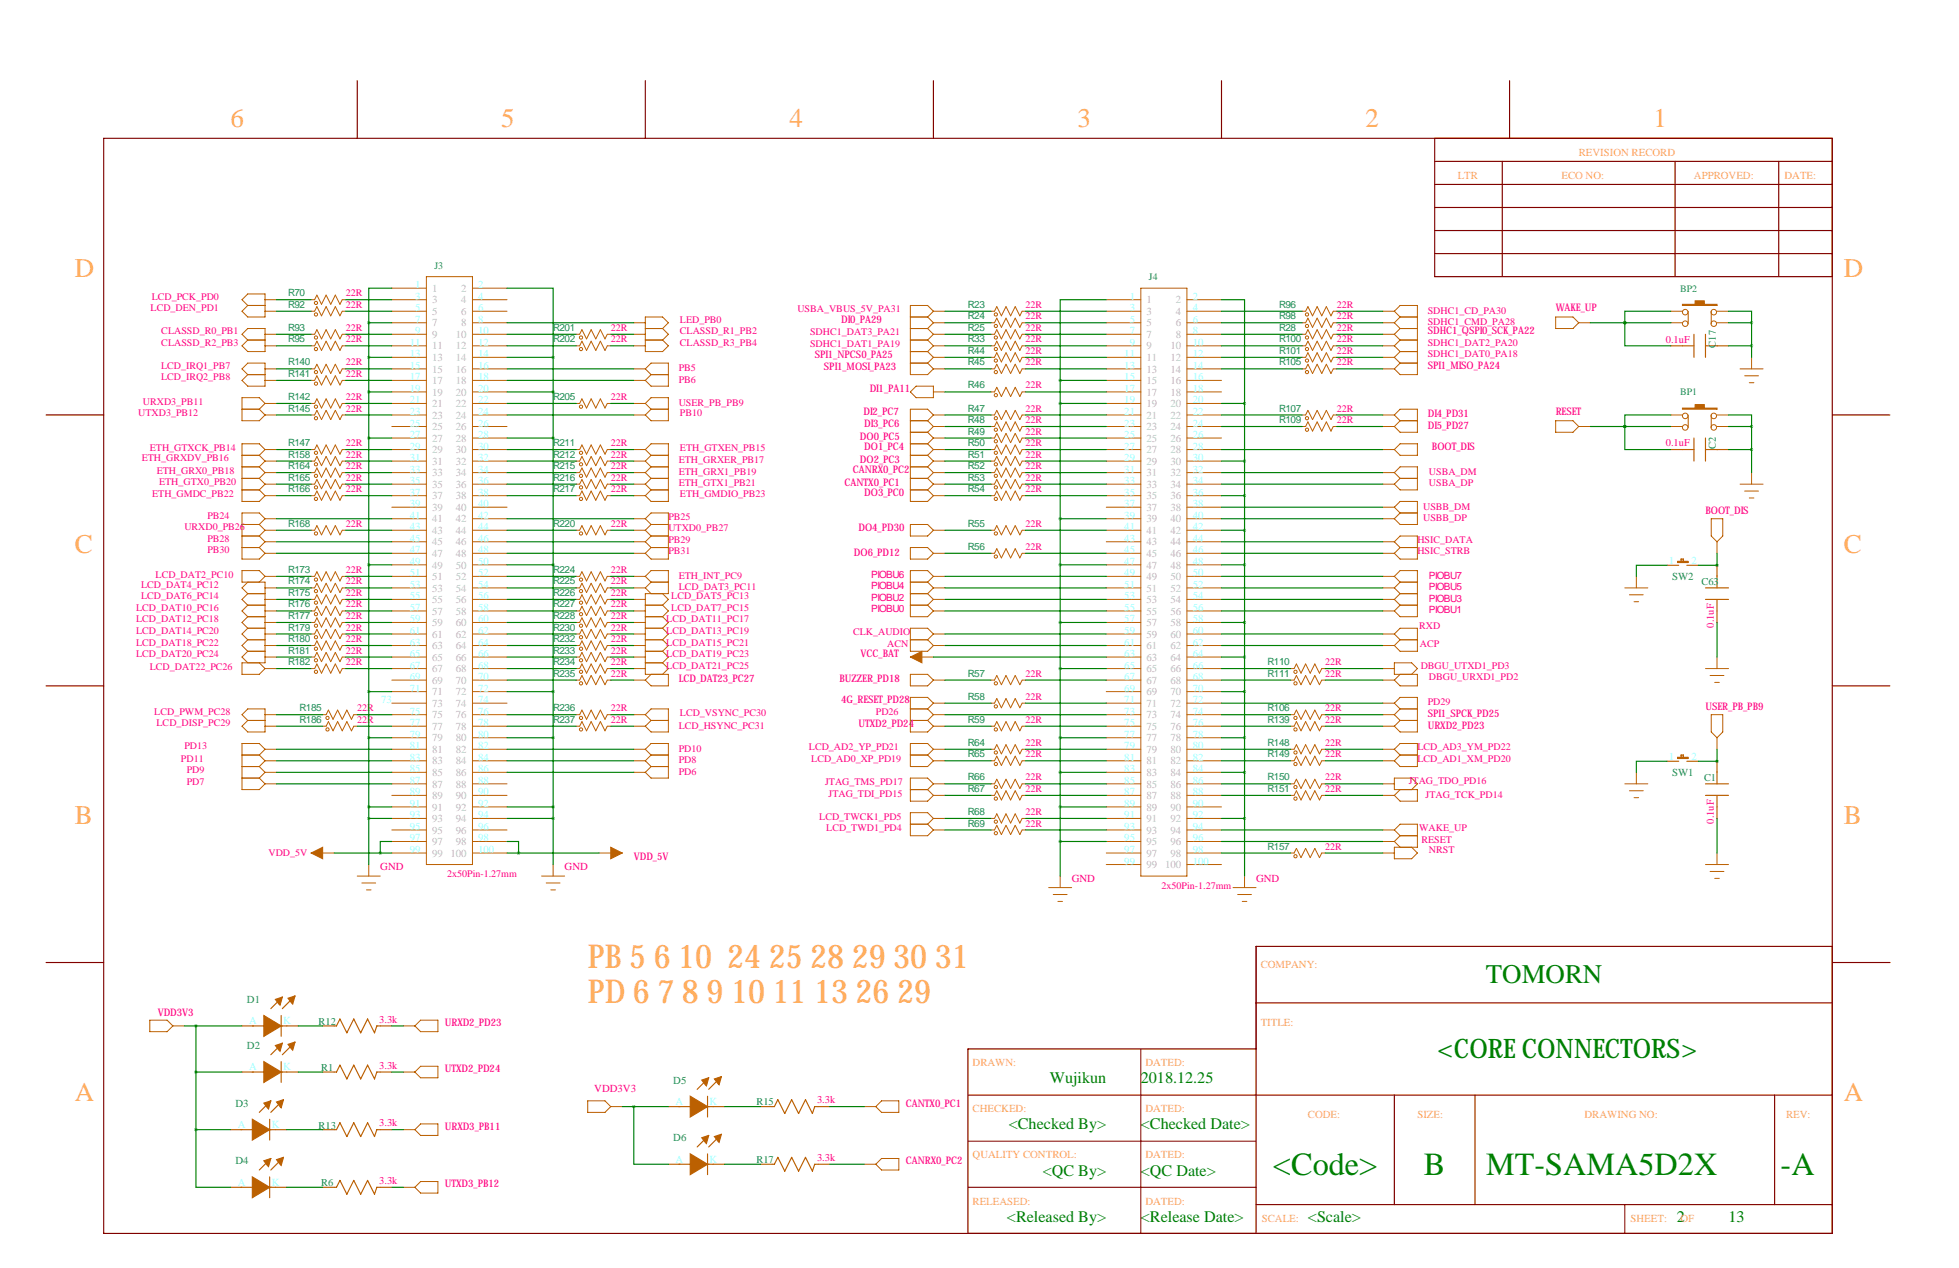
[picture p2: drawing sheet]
<svg xmlns="http://www.w3.org/2000/svg" width="432mm" height="279mm" viewBox="0 0 432 279" stroke-linecap="round" stroke-linejoin="round" font-family="sans-serif">
<defs><g id="words">
<g font-size="7.3" fill="#ffad5b">
<text x="129.5" y="213.4">PB 5 6 10 24 25 28 29 30 31</text>
<text x="129.5" y="221">PD 6 7 8 9 10 11 13 26 29</text>
</g>
<g font-size="7.1" fill="#008000">
<text x="280.6" y="259">&lt;Code&gt;</text>
<text x="313.9" y="259">B</text>
<text x="327.6" y="259">MT-SAMA5D2X</text>
<text x="392.5" y="259">-A</text>
</g>
<g font-size="5.9" fill="#ffad5b">
<text x="50.8" y="27.9">6</text>
<text x="110.5" y="27.9">5</text>
<text x="174" y="27.9">4</text>
<text x="237.5" y="27.9">3</text>
<text x="301" y="27.9">2</text>
<text x="364.5" y="27.9">1</text>
<text x="16.5" y="61">D</text>
<text x="406.4" y="61">D</text>
<text x="16.5" y="121.9">C</text>
<text x="406.4" y="121.9">C</text>
<text x="16.5" y="181.6">B</text>
<text x="406.4" y="181.6">B</text>
<text x="16.5" y="242.6">A</text>
<text x="406.4" y="242.6">A</text>
</g>
<g font-size="5.9" fill="#008000">
<text x="327.5" y="216.7">TOMORN</text>
<text x="316.7" y="233.1">&lt;CORE CONNECTORS&gt;</text>
</g>
<g font-size="3.6" fill="#008000">
<text x="231.4" y="238.7">Wujikun</text>
<text x="251.5" y="238.7">2018.12.25</text>
<text x="222.3" y="248.9">&lt;Checked By&gt;</text>
<text x="251.5" y="248.9">&lt;Checked Date&gt;</text>
<text x="229.9" y="259">&lt;QC By&gt;</text>
<text x="251.5" y="259">&lt;QC Date&gt;</text>
<text x="222" y="269.2">&lt;Released By&gt;</text>
<text x="251.5" y="269.2">&lt;Release Date&gt;</text>
<text x="288.3" y="269.2">&lt;Scale&gt;</text>
<text x="369.6" y="269.2">2</text>
<text x="381" y="269.2">13</text>
</g>
<g font-size="2.4" fill="#ffad5b">
<text x="348" y="34.3">REVISION RECORD</text>
<text x="321.3" y="39.4">LTR</text>
<text x="344.2" y="39.4">ECO NO:</text>
<text x="373.4" y="39.4">APPROVED:</text>
<text x="393.3" y="39.4">DATE:</text>
<text x="277.9" y="213.4">COMPANY:</text>
<text x="277.9" y="226.1">TITLE:</text>
<text x="214.4" y="234.9">DRAWN:</text>
<text x="252.5" y="234.9">DATED:</text>
<text x="214.4" y="245.1">CHECKED:</text>
<text x="252.5" y="245.1">DATED:</text>
<text x="288.3" y="246.4">CODE:</text>
<text x="312.4" y="246.4">SIZE:</text>
<text x="349.2" y="246.4">DRAWING NO:</text>
<text x="393.7" y="246.4">REV:</text>
<text x="214.4" y="255.3">QUALITY CONTROL:</text>
<text x="252.5" y="255.3">DATED:</text>
<text x="214.4" y="265.4">RELEASED:</text>
<text x="252.5" y="265.4">DATED:</text>
<text x="278.1" y="269.2">SCALE:</text>
<text x="359.4" y="269.2">SHEET:</text>
<text x="370.4" y="269.2">OF</text>
</g>
<g font-size="2.4" fill="#9bffff">
<text x="91.5" y="63.5">1</text>
<text x="105.4" y="63.5">2</text>
<text x="91.5" y="66">3</text>
<text x="91.5" y="68.6">5</text>
<text x="91.5" y="71.1">7</text>
<text x="105.4" y="66">4</text>
<text x="105.4" y="68.6">6</text>
<text x="105.4" y="71.1">8</text>
<text x="249" y="66">1</text>
<text x="249" y="68.6">3</text>
<text x="249" y="71.1">5</text>
<text x="262.9" y="66">2</text>
<text x="262.9" y="68.6">4</text>
<text x="262.9" y="71.1">6</text>
<text x="90.3" y="76.2">11</text>
<text x="91.5" y="73.7">9</text>
<text x="105.4" y="73.7">10</text>
<text x="105.4" y="76.2">12</text>
<text x="249" y="73.7">7</text>
<text x="249" y="76.2">9</text>
<text x="262.9" y="73.7">8</text>
<text x="262.9" y="76.2">10</text>
<text x="90.3" y="78.7">13</text>
<text x="90.3" y="81.3">15</text>
<text x="90.3" y="83.8">17</text>
<text x="105.4" y="78.7">14</text>
<text x="105.4" y="81.3">16</text>
<text x="105.4" y="83.8">18</text>
<text x="247.8" y="78.7">11</text>
<text x="247.8" y="81.3">13</text>
<text x="247.8" y="83.8">15</text>
<text x="262.9" y="78.7">12</text>
<text x="262.9" y="81.3">14</text>
<text x="262.9" y="83.8">16</text>
<text x="90.3" y="86.4">19</text>
<text x="90.3" y="88.9">21</text>
<text x="105.4" y="86.4">20</text>
<text x="105.4" y="88.9">22</text>
<text x="247.8" y="86.4">17</text>
<text x="247.8" y="88.9">19</text>
<text x="262.9" y="86.4">18</text>
<text x="262.9" y="88.9">20</text>
<text x="90.3" y="91.4">23</text>
<text x="90.3" y="94">25</text>
<text x="105.4" y="91.4">24</text>
<text x="105.4" y="94">26</text>
<text x="247.8" y="91.4">21</text>
<text x="247.8" y="94">23</text>
<text x="262.9" y="91.4">22</text>
<text x="262.9" y="94">24</text>
<text x="90.3" y="96.5">27</text>
<text x="90.3" y="99.1">29</text>
<text x="90.3" y="101.6">31</text>
<text x="105.4" y="96.5">28</text>
<text x="105.4" y="99.1">30</text>
<text x="105.4" y="101.6">32</text>
<text x="247.8" y="96.5">25</text>
<text x="247.8" y="99.1">27</text>
<text x="247.8" y="101.6">29</text>
<text x="262.9" y="96.5">26</text>
<text x="262.9" y="99.1">28</text>
<text x="262.9" y="101.6">30</text>
<text x="90.3" y="104.1">33</text>
<text x="90.3" y="106.7">35</text>
<text x="105.4" y="104.1">34</text>
<text x="105.4" y="106.7">36</text>
<text x="247.8" y="104.1">31</text>
<text x="247.8" y="106.7">33</text>
<text x="262.9" y="104.1">32</text>
<text x="262.9" y="106.7">34</text>
<text x="90.3" y="109.2">37</text>
<text x="90.3" y="111.8">39</text>
<text x="105.4" y="109.2">38</text>
<text x="105.4" y="111.8">40</text>
<text x="247.8" y="109.2">35</text>
<text x="247.8" y="111.8">37</text>
<text x="262.9" y="109.2">36</text>
<text x="262.9" y="111.8">38</text>
<text x="90.3" y="114.3">41</text>
<text x="90.3" y="116.8">43</text>
<text x="90.3" y="119.4">45</text>
<text x="105.4" y="114.3">42</text>
<text x="105.4" y="116.8">44</text>
<text x="105.4" y="119.4">46</text>
<text x="247.8" y="114.3">39</text>
<text x="247.8" y="116.8">41</text>
<text x="247.8" y="119.4">43</text>
<text x="262.9" y="114.3">40</text>
<text x="262.9" y="116.8">42</text>
<text x="262.9" y="119.4">44</text>
<text x="90.3" y="121.9">47</text>
<text x="90.3" y="124.5">49</text>
<text x="105.4" y="121.9">48</text>
<text x="105.4" y="124.5">50</text>
<text x="247.8" y="121.9">45</text>
<text x="247.8" y="124.5">47</text>
<text x="262.9" y="121.9">46</text>
<text x="262.9" y="124.5">48</text>
<text x="367.8" y="124.3">1</text>
<text x="372.8" y="124.3">2</text>
<text x="90.3" y="127">51</text>
<text x="90.3" y="129.5">53</text>
<text x="105.4" y="127">52</text>
<text x="105.4" y="129.5">54</text>
<text x="247.8" y="127">49</text>
<text x="247.8" y="129.5">51</text>
<text x="262.9" y="127">50</text>
<text x="262.9" y="129.5">52</text>
<text x="90.3" y="132.1">55</text>
<text x="90.3" y="134.6">57</text>
<text x="90.3" y="137.2">59</text>
<text x="105.4" y="132.1">56</text>
<text x="105.4" y="134.6">58</text>
<text x="105.4" y="137.2">60</text>
<text x="247.8" y="132.1">53</text>
<text x="247.8" y="134.6">55</text>
<text x="247.8" y="137.2">57</text>
<text x="262.9" y="132.1">54</text>
<text x="262.9" y="134.6">56</text>
<text x="262.9" y="137.2">58</text>
<text x="90.3" y="139.7">61</text>
<text x="90.3" y="142.2">63</text>
<text x="105.4" y="139.7">62</text>
<text x="105.4" y="142.2">64</text>
<text x="247.8" y="139.7">59</text>
<text x="247.8" y="142.2">61</text>
<text x="262.9" y="139.7">60</text>
<text x="262.9" y="142.2">62</text>
<text x="90.3" y="144.8">65</text>
<text x="90.3" y="147.3">67</text>
<text x="90.3" y="149.9">69</text>
<text x="105.4" y="144.8">66</text>
<text x="105.4" y="147.3">68</text>
<text x="105.4" y="149.9">70</text>
<text x="247.8" y="144.8">63</text>
<text x="247.8" y="147.3">65</text>
<text x="247.8" y="149.9">67</text>
<text x="262.9" y="144.8">64</text>
<text x="262.9" y="147.3">66</text>
<text x="262.9" y="149.9">68</text>
<text x="84" y="154.9">73</text>
<text x="90.3" y="152.4">71</text>
<text x="105.4" y="152.4">72</text>
<text x="105.4" y="154.9">74</text>
<text x="247.8" y="152.4">69</text>
<text x="247.8" y="154.9">71</text>
<text x="262.9" y="152.4">70</text>
<text x="262.9" y="154.9">72</text>
<text x="90.3" y="157.5">75</text>
<text x="90.3" y="160">77</text>
<text x="105.4" y="157.5">76</text>
<text x="105.4" y="160">78</text>
<text x="247.8" y="157.5">73</text>
<text x="247.8" y="160">75</text>
<text x="262.9" y="157.5">74</text>
<text x="262.9" y="160">76</text>
<text x="90.3" y="162.6">79</text>
<text x="90.3" y="165.1">81</text>
<text x="90.3" y="167.6">83</text>
<text x="105.4" y="162.6">80</text>
<text x="105.4" y="165.1">82</text>
<text x="105.4" y="167.6">84</text>
<text x="247.8" y="162.6">77</text>
<text x="247.8" y="165.1">79</text>
<text x="247.8" y="167.6">81</text>
<text x="262.9" y="162.6">78</text>
<text x="262.9" y="165.1">80</text>
<text x="262.9" y="167.6">82</text>
<text x="367.8" y="167.5">1</text>
<text x="372.8" y="167.5">2</text>
<text x="90.3" y="170.2">85</text>
<text x="90.3" y="172.7">87</text>
<text x="105.4" y="170.2">86</text>
<text x="105.4" y="172.7">88</text>
<text x="247.8" y="170.2">83</text>
<text x="247.8" y="172.7">85</text>
<text x="262.9" y="170.2">84</text>
<text x="262.9" y="172.7">86</text>
<text x="90.3" y="175.3">89</text>
<text x="90.3" y="177.8">91</text>
<text x="105.4" y="175.3">90</text>
<text x="105.4" y="177.8">92</text>
<text x="247.8" y="175.3">87</text>
<text x="247.8" y="177.8">89</text>
<text x="262.9" y="175.3">88</text>
<text x="262.9" y="177.8">90</text>
<text x="90.3" y="180.3">93</text>
<text x="90.3" y="182.9">95</text>
<text x="90.3" y="185.4">97</text>
<text x="105.4" y="180.3">94</text>
<text x="105.4" y="182.9">96</text>
<text x="105.4" y="185.4">98</text>
<text x="247.8" y="180.3">91</text>
<text x="247.8" y="182.9">93</text>
<text x="247.8" y="185.4">95</text>
<text x="262.9" y="180.3">92</text>
<text x="262.9" y="182.9">94</text>
<text x="262.9" y="185.4">96</text>
<text x="90.3" y="188">99</text>
<text x="105.4" y="188">100</text>
<text x="247.8" y="188">97</text>
<text x="247.8" y="190.5">99</text>
<text x="262.9" y="188">98</text>
<text x="262.9" y="190.5">100</text>
<text x="54.9" y="225.7">A</text>
<text x="62.4" y="225.7">K</text>
<text x="54.9" y="235.9">A</text>
<text x="62.4" y="235.9">K</text>
<text x="148.9" y="243.5">A</text>
<text x="156.4" y="243.5">K</text>
<text x="52.4" y="248.6">A</text>
<text x="59.9" y="248.6">K</text>
<text x="148.9" y="256.2">A</text>
<text x="156.4" y="256.2">K</text>
<text x="52.4" y="261.3">A</text>
<text x="59.9" y="261.3">K</text>
</g>
<g font-size="2.4" fill="#aaaad4">
<text x="95.2" y="64.3">1</text>
<text x="101.7" y="64.3">2</text>
<text x="95.2" y="66.8">3</text>
<text x="95.2" y="69.4">5</text>
<text x="95.2" y="71.9">7</text>
<text x="101.7" y="66.8">4</text>
<text x="101.7" y="69.4">6</text>
<text x="101.7" y="71.9">8</text>
<text x="252.7" y="66.8">1</text>
<text x="252.7" y="69.4">3</text>
<text x="252.7" y="71.9">5</text>
<text x="259.2" y="66.8">2</text>
<text x="259.2" y="69.4">4</text>
<text x="259.2" y="71.9">6</text>
<text x="95.2" y="74.5">9</text>
<text x="95.2" y="77">11</text>
<text x="100.5" y="74.5">10</text>
<text x="100.5" y="77">12</text>
<text x="252.7" y="74.5">7</text>
<text x="252.7" y="77">9</text>
<text x="258" y="77">10</text>
<text x="259.2" y="74.5">8</text>
<text x="95.2" y="79.5">13</text>
<text x="95.2" y="82.1">15</text>
<text x="100.5" y="79.5">14</text>
<text x="100.5" y="82.1">16</text>
<text x="252.7" y="79.5">11</text>
<text x="252.7" y="82.1">13</text>
<text x="258" y="79.5">12</text>
<text x="258" y="82.1">14</text>
<text x="95.2" y="84.6">17</text>
<text x="95.2" y="87.2">19</text>
<text x="95.2" y="89.7">21</text>
<text x="100.5" y="84.6">18</text>
<text x="100.5" y="87.2">20</text>
<text x="100.5" y="89.7">22</text>
<text x="252.7" y="84.6">15</text>
<text x="252.7" y="87.2">17</text>
<text x="252.7" y="89.7">19</text>
<text x="258" y="84.6">16</text>
<text x="258" y="87.2">18</text>
<text x="258" y="89.7">20</text>
<text x="95.2" y="92.2">23</text>
<text x="95.2" y="94.8">25</text>
<text x="100.5" y="92.2">24</text>
<text x="100.5" y="94.8">26</text>
<text x="252.7" y="92.2">21</text>
<text x="252.7" y="94.8">23</text>
<text x="258" y="92.2">22</text>
<text x="258" y="94.8">24</text>
<text x="95.2" y="97.3">27</text>
<text x="95.2" y="99.9">29</text>
<text x="100.5" y="97.3">28</text>
<text x="100.5" y="99.9">30</text>
<text x="252.7" y="97.3">25</text>
<text x="252.7" y="99.9">27</text>
<text x="258" y="97.3">26</text>
<text x="258" y="99.9">28</text>
<text x="95.2" y="102.4">31</text>
<text x="95.2" y="104.9">33</text>
<text x="95.2" y="107.5">35</text>
<text x="100.5" y="102.4">32</text>
<text x="100.5" y="104.9">34</text>
<text x="100.5" y="107.5">36</text>
<text x="252.7" y="102.4">29</text>
<text x="252.7" y="104.9">31</text>
<text x="252.7" y="107.5">33</text>
<text x="258" y="102.4">30</text>
<text x="258" y="104.9">32</text>
<text x="258" y="107.5">34</text>
<text x="95.2" y="110">37</text>
<text x="95.2" y="112.6">39</text>
<text x="100.5" y="110">38</text>
<text x="100.5" y="112.6">40</text>
<text x="252.7" y="110">35</text>
<text x="252.7" y="112.6">37</text>
<text x="258" y="110">36</text>
<text x="258" y="112.6">38</text>
<text x="95.2" y="115.1">41</text>
<text x="95.2" y="117.6">43</text>
<text x="100.5" y="115.1">42</text>
<text x="100.5" y="117.6">44</text>
<text x="252.7" y="115.1">39</text>
<text x="252.7" y="117.6">41</text>
<text x="258" y="115.1">40</text>
<text x="258" y="117.6">42</text>
<text x="95.2" y="120.2">45</text>
<text x="95.2" y="122.7">47</text>
<text x="95.2" y="125.3">49</text>
<text x="100.5" y="120.2">46</text>
<text x="100.5" y="122.7">48</text>
<text x="100.5" y="125.3">50</text>
<text x="252.7" y="120.2">43</text>
<text x="252.7" y="122.7">45</text>
<text x="252.7" y="125.3">47</text>
<text x="258" y="120.2">44</text>
<text x="258" y="122.7">46</text>
<text x="258" y="125.3">48</text>
<text x="95.2" y="127.8">51</text>
<text x="95.2" y="130.3">53</text>
<text x="100.5" y="127.8">52</text>
<text x="100.5" y="130.3">54</text>
<text x="252.7" y="127.8">49</text>
<text x="252.7" y="130.3">51</text>
<text x="258" y="127.8">50</text>
<text x="258" y="130.3">52</text>
<text x="95.2" y="132.9">55</text>
<text x="95.2" y="135.4">57</text>
<text x="95.2" y="138">59</text>
<text x="100.5" y="132.9">56</text>
<text x="100.5" y="135.4">58</text>
<text x="100.5" y="138">60</text>
<text x="252.7" y="132.9">53</text>
<text x="252.7" y="135.4">55</text>
<text x="252.7" y="138">57</text>
<text x="258" y="132.9">54</text>
<text x="258" y="135.4">56</text>
<text x="258" y="138">58</text>
<text x="95.2" y="140.5">61</text>
<text x="95.2" y="143">63</text>
<text x="100.5" y="140.5">62</text>
<text x="100.5" y="143">64</text>
<text x="252.7" y="140.5">59</text>
<text x="252.7" y="143">61</text>
<text x="258" y="140.5">60</text>
<text x="258" y="143">62</text>
<text x="95.2" y="145.6">65</text>
<text x="95.2" y="148.1">67</text>
<text x="100.5" y="145.6">66</text>
<text x="100.5" y="148.1">68</text>
<text x="252.7" y="145.6">63</text>
<text x="252.7" y="148.1">65</text>
<text x="258" y="145.6">64</text>
<text x="258" y="148.1">66</text>
<text x="95.2" y="150.7">69</text>
<text x="95.2" y="153.2">71</text>
<text x="95.2" y="155.7">73</text>
<text x="100.5" y="150.7">70</text>
<text x="100.5" y="153.2">72</text>
<text x="100.5" y="155.7">74</text>
<text x="252.7" y="150.7">67</text>
<text x="252.7" y="153.2">69</text>
<text x="252.7" y="155.7">71</text>
<text x="258" y="150.7">68</text>
<text x="258" y="153.2">70</text>
<text x="258" y="155.7">72</text>
<text x="95.2" y="158.3">75</text>
<text x="95.2" y="160.8">77</text>
<text x="100.5" y="158.3">76</text>
<text x="100.5" y="160.8">78</text>
<text x="252.7" y="158.3">73</text>
<text x="252.7" y="160.8">75</text>
<text x="258" y="158.3">74</text>
<text x="258" y="160.8">76</text>
<text x="95.2" y="163.4">79</text>
<text x="95.2" y="165.9">81</text>
<text x="100.5" y="163.4">80</text>
<text x="100.5" y="165.9">82</text>
<text x="252.7" y="163.4">77</text>
<text x="252.7" y="165.9">79</text>
<text x="258" y="163.4">78</text>
<text x="258" y="165.9">80</text>
<text x="95.2" y="168.4">83</text>
<text x="95.2" y="171">85</text>
<text x="95.2" y="173.5">87</text>
<text x="100.5" y="168.4">84</text>
<text x="100.5" y="171">86</text>
<text x="100.5" y="173.5">88</text>
<text x="252.7" y="168.4">81</text>
<text x="252.7" y="171">83</text>
<text x="252.7" y="173.5">85</text>
<text x="258" y="168.4">82</text>
<text x="258" y="171">84</text>
<text x="258" y="173.5">86</text>
<text x="95.2" y="176.1">89</text>
<text x="95.2" y="178.6">91</text>
<text x="100.5" y="176.1">90</text>
<text x="100.5" y="178.6">92</text>
<text x="252.7" y="176.1">87</text>
<text x="252.7" y="178.6">89</text>
<text x="258" y="176.1">88</text>
<text x="258" y="178.6">90</text>
<text x="95.2" y="181.1">93</text>
<text x="95.2" y="183.7">95</text>
<text x="100.5" y="181.1">94</text>
<text x="100.5" y="183.7">96</text>
<text x="252.7" y="181.1">91</text>
<text x="252.7" y="183.7">93</text>
<text x="258" y="181.1">92</text>
<text x="258" y="183.7">94</text>
<text x="95.2" y="186.2">97</text>
<text x="95.2" y="188.8">99</text>
<text x="99.3" y="188.8">100</text>
<text x="100.5" y="186.2">98</text>
<text x="252.7" y="186.2">95</text>
<text x="252.7" y="188.8">97</text>
<text x="252.7" y="191.3">99</text>
<text x="256.8" y="191.3">100</text>
<text x="258" y="186.2">96</text>
<text x="258" y="188.8">98</text>
</g>
<g font-size="2.4" fill="#008080">
<text x="368.6" y="127.8">SW2</text>
<text x="368.6" y="170.9">SW1</text>
<text x="54.4" y="221">D1</text>
<text x="54.4" y="231.1">D2</text>
<text x="148.4" y="238.8">D5</text>
<text x="51.9" y="243.8">D3</text>
<text x="148.4" y="251.5">D6</text>
<text x="51.9" y="256.5">D4</text>
</g>
<g font-size="2.4" fill="#ff0080">
<text x="83.8" y="191.8">GND</text>
<text x="124.5" y="191.8">GND</text>
<text x="236.2" y="194.3">GND</text>
<text x="276.9" y="194.3">GND</text>
<text x="131" y="240.5">VDD3V3</text>
</g>
<g font-size="2.3" fill="#ff0080">
<text x="185.4" y="71.1">DI0_PA29</text>
<text x="342.9" y="68.6">WAKE_UP</text>
<text x="314.7" y="73.7">SDHC1_QSPI0_SCK_PA22</text>
<text x="367.2" y="75.5">0.1uF</text>
<text x="179.6" y="79">SPI1_NPCS0_PA25</text>
<text x="181.6" y="81.5">SPI1_MOSI_PA23</text>
<text x="314.7" y="81.3">SPI1_MISO_PA24</text>
<text x="191.7" y="86.4">DI1_PA11</text>
<text x="190.3" y="91.4">DI2_PC7</text>
<text x="190.5" y="94">DI3_PC6</text>
<text x="314.7" y="91.9">DI4_PD31</text>
<text x="314.7" y="94.5">DI5_PD27</text>
<text x="342.9" y="91.4">RESET</text>
<text x="189.5" y="97">DO0_PC5</text>
<text x="190.5" y="99.1">DO1_PC4</text>
<text x="315.6" y="99.1">BOOT_DIS</text>
<text x="367.2" y="98.3">0.1uF</text>
<text x="186.1" y="107.2">CANTX0_PC1</text>
<text x="188" y="104.1">CANRX0_PC2</text>
<text x="189.5" y="102.1">DO2_PC3</text>
<text x="190.5" y="109.2">DO3_PC0</text>
<text x="375.9" y="113.3">BOOT_DIS</text>
<text x="189.2" y="117.1">DO4_PD30</text>
<text x="188.2" y="122.4">DO6_PD12</text>
<text x="377.7" y="138.3" transform="rotate(-90 377.7 138.3)">0.1uF</text>
<text x="189.7" y="144.8">VCC_BAT</text>
<text x="149.6" y="150.4">LCD_DAT23_PC27</text>
<text x="185.1" y="150.4">BUZZER_PD18</text>
<text x="185.4" y="154.9">4G_RESET_PD28</text>
<text x="189.2" y="160.3">UTXD2_PD24</text>
<text x="314.7" y="158">SPI1_SPCK_PD25</text>
<text x="314.7" y="160.5">URXD2_PD23</text>
<text x="375.9" y="156.5">USER_PB_PB9</text>
<text x="377.7" y="181.5" transform="rotate(-90 377.7 181.5)">0.1uF</text>
<text x="139.7" y="189.5">VDD_5V</text>
<text x="34.8" y="223.8">VDD3V3</text>
<text x="83.6" y="225.3">3.3k</text>
<text x="98" y="226.1">URXD2_PD23</text>
<text x="83.6" y="235.5">3.3k</text>
<text x="98" y="236.2">UTXD2_PD24</text>
<text x="180.1" y="243.1">3.3k</text>
<text x="199.6" y="243.8">CANTX0_PC1</text>
<text x="83.6" y="248.2">3.3k</text>
<text x="98" y="248.9">URXD3_PB11</text>
<text x="180.1" y="255.8">3.3k</text>
<text x="199.6" y="256.5">CANRX0_PC2</text>
<text x="83.6" y="260.9">3.3k</text>
<text x="98" y="261.6">UTXD3_PB12</text>
</g>
<g font-size="2.3" fill="#008080">
<text x="378.2" y="76.6" transform="rotate(-90 378.2 76.6)">C17</text>
<text x="378.2" y="98.9" transform="rotate(-90 378.2 98.9)">C2</text>
<text x="375" y="128.8">C63</text>
<text x="375.6" y="172">C1</text>
<text x="70.2" y="225.8">R12</text>
<text x="70.8" y="236">R1</text>
<text x="166.7" y="243.6">R15</text>
<text x="70.2" y="248.7">R13</text>
<text x="166.7" y="256.3">R17</text>
<text x="70.8" y="261.4">R6</text>
</g>
<g font-size="2.2" fill="#008080">
<text x="95.8" y="59.2">J3</text>
<text x="63.5" y="65.3">R70</text>
<text x="253.2" y="61.7">J4</text>
<text x="370.3" y="64.3">BP2</text>
<text x="63.5" y="67.8">R92</text>
<text x="213.4" y="67.8">R23</text>
<text x="213.4" y="70.4">R24</text>
<text x="281.9" y="67.8">R96</text>
<text x="281.9" y="70.4">R98</text>
<text x="63.5" y="72.9">R93</text>
<text x="63.5" y="75.4">R95</text>
<text x="121.9" y="72.9">R201</text>
<text x="121.9" y="75.4">R202</text>
<text x="213.4" y="72.9">R25</text>
<text x="213.4" y="75.4">R33</text>
<text x="213.4" y="78">R44</text>
<text x="281.9" y="75.4">R100</text>
<text x="281.9" y="78">R101</text>
<text x="281.9" y="72.9">R28</text>
<text x="63.5" y="80.5">R140</text>
<text x="63.5" y="83.1">R141</text>
<text x="213.4" y="80.5">R45</text>
<text x="281.9" y="80.5">R105</text>
<text x="63.5" y="88.1">R142</text>
<text x="121.9" y="88.1">R205</text>
<text x="213.4" y="85.6">R46</text>
<text x="370.3" y="87.1">BP1</text>
<text x="63.5" y="90.7">R145</text>
<text x="213.4" y="90.7">R47</text>
<text x="213.4" y="93.2">R48</text>
<text x="213.4" y="95.8">R49</text>
<text x="281.9" y="90.7">R107</text>
<text x="281.9" y="93.2">R109</text>
<text x="63.5" y="98.3">R147</text>
<text x="63.5" y="100.8">R158</text>
<text x="121.9" y="98.3">R211</text>
<text x="121.9" y="100.8">R212</text>
<text x="213.4" y="98.3">R50</text>
<text x="213.4" y="100.8">R51</text>
<text x="63.5" y="103.4">R164</text>
<text x="63.5" y="105.9">R165</text>
<text x="121.9" y="103.4">R215</text>
<text x="121.9" y="105.9">R216</text>
<text x="213.4" y="103.4">R52</text>
<text x="213.4" y="105.9">R53</text>
<text x="63.5" y="108.5">R166</text>
<text x="121.9" y="108.5">R217</text>
<text x="213.4" y="108.5">R54</text>
<text x="63.5" y="116.1">R168</text>
<text x="121.9" y="116.1">R220</text>
<text x="213.4" y="116.1">R55</text>
<text x="213.4" y="121.2">R56</text>
<text x="63.5" y="126.2">R173</text>
<text x="63.5" y="128.8">R174</text>
<text x="63.5" y="131.3">R175</text>
<text x="121.9" y="126.2">R224</text>
<text x="121.9" y="128.8">R225</text>
<text x="121.9" y="131.3">R226</text>
<text x="63.5" y="133.9">R176</text>
<text x="63.5" y="136.4">R177</text>
<text x="121.9" y="133.9">R227</text>
<text x="121.9" y="136.4">R228</text>
<text x="63.5" y="138.9">R179</text>
<text x="63.5" y="141.5">R180</text>
<text x="121.9" y="138.9">R230</text>
<text x="121.9" y="141.5">R232</text>
<text x="63.5" y="144">R181</text>
<text x="63.5" y="146.6">R182</text>
<text x="121.9" y="144">R233</text>
<text x="121.9" y="146.6">R234</text>
<text x="121.9" y="149.1">R235</text>
<text x="213.4" y="149.1">R57</text>
<text x="279.4" y="149.1">R111</text>
<text x="279.4" y="146.6">R110</text>
<text x="213.4" y="154.2">R58</text>
<text x="66" y="156.7">R185</text>
<text x="66" y="159.3">R186</text>
<text x="121.9" y="156.7">R236</text>
<text x="121.9" y="159.3">R237</text>
<text x="213.4" y="159.3">R59</text>
<text x="279.4" y="156.7">R106</text>
<text x="279.4" y="159.3">R139</text>
<text x="213.4" y="164.3">R64</text>
<text x="213.4" y="166.9">R65</text>
<text x="279.4" y="164.3">R148</text>
<text x="279.4" y="166.9">R149</text>
<text x="213.4" y="172">R66</text>
<text x="279.4" y="172">R150</text>
<text x="213.4" y="174.5">R67</text>
<text x="213.4" y="179.6">R68</text>
<text x="279.4" y="174.5">R151</text>
<text x="213.4" y="182.1">R69</text>
<text x="279.4" y="187.2">R157</text>
</g>
<g font-size="2.2" fill="#ff0080">
<text x="76.2" y="65.3">22R</text>
<text x="33.2" y="68.6">LCD_DEN_PD1</text>
<text x="33.4" y="66">LCD_PCK_PD0</text>
<text x="76.2" y="67.8">22R</text>
<text x="149.9" y="71.1">LED_PB0</text>
<text x="175.8" y="68.8">USBA_VBUS_5V_PA31</text>
<text x="226.1" y="67.8">22R</text>
<text x="226.1" y="70.4">22R</text>
<text x="294.6" y="67.8">22R</text>
<text x="294.6" y="70.4">22R</text>
<text x="314.7" y="71.6">SDHC1_CMD_PA28</text>
<text x="314.7" y="69.1">SDHC1_CD_PA30</text>
<text x="35.6" y="73.7">CLASSD_R0_PB1</text>
<text x="35.6" y="76.2">CLASSD_R2_PB3</text>
<text x="76.2" y="72.9">22R</text>
<text x="76.2" y="75.4">22R</text>
<text x="134.6" y="72.9">22R</text>
<text x="134.6" y="75.4">22R</text>
<text x="149.9" y="73.7">CLASSD_R1_PB2</text>
<text x="149.9" y="76.2">CLASSD_R3_PB4</text>
<text x="178.6" y="76.5">SDHC1_DAT1_PA19</text>
<text x="178.6" y="73.9">SDHC1_DAT3_PA21</text>
<text x="226.1" y="72.9">22R</text>
<text x="226.1" y="75.4">22R</text>
<text x="226.1" y="78">22R</text>
<text x="294.6" y="75.4">22R</text>
<text x="294.6" y="78">22R</text>
<text x="294.6" y="72.9">22R</text>
<text x="314.7" y="76.2">SDHC1_DAT2_PA20</text>
<text x="35.5" y="81.3">LCD_IRQ1_PB7</text>
<text x="35.5" y="83.8">LCD_IRQ2_PB8</text>
<text x="76.2" y="80.5">22R</text>
<text x="76.2" y="83.1">22R</text>
<text x="149.6" y="81.8">PB5</text>
<text x="226.1" y="80.5">22R</text>
<text x="294.6" y="80.5">22R</text>
<text x="314.7" y="78.7">SDHC1_DAT0_PA18</text>
<text x="31.5" y="89.2">URXD3_PB11</text>
<text x="76.2" y="88.1">22R</text>
<text x="134.6" y="88.1">22R</text>
<text x="149.6" y="84.3">PB6</text>
<text x="149.6" y="89.4">USER_PB_PB9</text>
<text x="226.1" y="85.6">22R</text>
<text x="30.5" y="91.7">UTXD3_PB12</text>
<text x="76.2" y="90.7">22R</text>
<text x="149.9" y="91.7">PB10</text>
<text x="226.1" y="90.7">22R</text>
<text x="226.1" y="93.2">22R</text>
<text x="226.1" y="95.8">22R</text>
<text x="294.6" y="90.7">22R</text>
<text x="294.6" y="93.2">22R</text>
<text x="31.2" y="101.6">ETH_GRXDV_PB16</text>
<text x="33" y="99.3">ETH_GTXCK_PB14</text>
<text x="76.2" y="98.3">22R</text>
<text x="76.2" y="100.8">22R</text>
<text x="134.6" y="98.3">22R</text>
<text x="134.6" y="100.8">22R</text>
<text x="149.9" y="99.3">ETH_GTXEN_PB15</text>
<text x="226.1" y="98.3">22R</text>
<text x="226.1" y="100.8">22R</text>
<text x="34.5" y="104.4">ETH_GRX0_PB18</text>
<text x="35.1" y="106.9">ETH_GTX0_PB20</text>
<text x="76.2" y="103.4">22R</text>
<text x="76.2" y="105.9">22R</text>
<text x="134.6" y="103.4">22R</text>
<text x="134.6" y="105.9">22R</text>
<text x="149.6" y="102.1">ETH_GRXER_PB17</text>
<text x="149.6" y="104.6">ETH_GRX1_PB19</text>
<text x="149.6" y="107.2">ETH_GTX1_PB21</text>
<text x="226.1" y="103.4">22R</text>
<text x="226.1" y="105.9">22R</text>
<text x="315" y="104.6">USBA_DM</text>
<text x="315" y="107.2">USBA_DP</text>
<text x="33.5" y="109.5">ETH_GMDC_PB22</text>
<text x="76.2" y="108.5">22R</text>
<text x="134.6" y="108.5">22R</text>
<text x="149.9" y="109.5">ETH_GMDIO_PB23</text>
<text x="226.1" y="108.5">22R</text>
<text x="313.7" y="112.3">USBB_DM</text>
<text x="40.6" y="116.8">URXD0_PB26</text>
<text x="45.7" y="114.3">PB24</text>
<text x="45.7" y="119.4">PB28</text>
<text x="76.2" y="116.1">22R</text>
<text x="134.6" y="116.1">22R</text>
<text x="147.3" y="114.6">PB25</text>
<text x="147.3" y="117.1">UTXD0_PB27</text>
<text x="147.3" y="119.6">PB29</text>
<text x="226.1" y="116.1">22R</text>
<text x="312.4" y="119.6">HSIC_DATA</text>
<text x="313.7" y="114.8">USBB_DP</text>
<text x="45.7" y="121.9">PB30</text>
<text x="147.3" y="122.2">PB31</text>
<text x="226.1" y="121.2">22R</text>
<text x="312.4" y="122.2">HSIC_STRB</text>
<text x="31.1" y="129.5">LCD_DAT4_PC12</text>
<text x="34.3" y="127.3">LCD_DAT2_PC10</text>
<text x="76.2" y="126.2">22R</text>
<text x="76.2" y="128.8">22R</text>
<text x="76.2" y="131.3">22R</text>
<text x="134.6" y="126.2">22R</text>
<text x="134.6" y="128.8">22R</text>
<text x="134.6" y="131.3">22R</text>
<text x="149.6" y="130">LCD_DAT3_PC11</text>
<text x="149.6" y="127.5">ETH_INT_PC9</text>
<text x="192" y="127.3">PIOBU6</text>
<text x="192" y="129.8">PIOBU4</text>
<text x="315" y="127.5">PIOBU7</text>
<text x="315" y="130">PIOBU5</text>
<text x="30" y="134.6">LCD_DAT10_PC16</text>
<text x="30" y="137.2">LCD_DAT12_PC18</text>
<text x="31.1" y="132.1">LCD_DAT6_PC14</text>
<text x="76.2" y="133.9">22R</text>
<text x="76.2" y="136.4">22R</text>
<text x="134.6" y="133.9">22R</text>
<text x="134.6" y="136.4">22R</text>
<text x="146.8" y="137.2">LCD_DAT11_PC17</text>
<text x="148" y="132.1">LCD_DAT5_PC13</text>
<text x="148" y="134.6">LCD_DAT7_PC15</text>
<text x="192" y="132.3">PIOBU2</text>
<text x="192" y="134.9">PIOBU0</text>
<text x="315" y="132.6">PIOBU3</text>
<text x="315" y="135.1">PIOBU1</text>
<text x="30" y="139.7">LCD_DAT14_PC20</text>
<text x="30" y="142.2">LCD_DAT18_PC22</text>
<text x="76.2" y="138.9">22R</text>
<text x="76.2" y="141.5">22R</text>
<text x="134.6" y="138.9">22R</text>
<text x="134.6" y="141.5">22R</text>
<text x="146.8" y="139.7">LCD_DAT13_PC19</text>
<text x="146.8" y="142.2">LCD_DAT15_PC21</text>
<text x="188" y="140">CLK_AUDIO</text>
<text x="195.6" y="142.5">ACN</text>
<text x="312.8" y="138.7">RXD</text>
<text x="313" y="142.5">ACP</text>
<text x="30" y="144.8">LCD_DAT20_PC24</text>
<text x="33" y="147.6">LCD_DAT22_PC26</text>
<text x="76.2" y="144">22R</text>
<text x="76.2" y="146.6">22R</text>
<text x="134.6" y="144">22R</text>
<text x="134.6" y="146.6">22R</text>
<text x="134.6" y="149.1">22R</text>
<text x="146.8" y="144.8">LCD_DAT19_PC23</text>
<text x="146.8" y="147.3">LCD_DAT21_PC25</text>
<text x="226.1" y="149.1">22R</text>
<text x="292.1" y="149.1">22R</text>
<text x="292.1" y="146.6">22R</text>
<text x="313.1" y="147.3">DBGU_UTXD1_PD3</text>
<text x="315" y="149.9">DBGU_URXD1_PD2</text>
<text x="226.1" y="154.2">22R</text>
<text x="314.7" y="155.4">PD29</text>
<text x="34" y="157.5">LCD_PWM_PC28</text>
<text x="34.5" y="160">LCD_DISP_PC29</text>
<text x="78.7" y="156.7">22R</text>
<text x="78.7" y="159.3">22R</text>
<text x="134.6" y="156.7">22R</text>
<text x="134.6" y="159.3">22R</text>
<text x="149.6" y="160.5">LCD_HSYNC_PC31</text>
<text x="149.9" y="157.7">LCD_VSYNC_PC30</text>
<text x="193" y="157.5">PD26</text>
<text x="226.1" y="159.3">22R</text>
<text x="292.1" y="156.7">22R</text>
<text x="292.1" y="159.3">22R</text>
<text x="39.9" y="167.9">PD11</text>
<text x="40.6" y="165.1">PD13</text>
<text x="149.6" y="165.6">PD10</text>
<text x="178.3" y="165.4">LCD_AD2_YP_PD21</text>
<text x="178.8" y="167.9">LCD_AD0_XP_PD19</text>
<text x="226.1" y="164.3">22R</text>
<text x="226.1" y="166.9">22R</text>
<text x="292.1" y="164.3">22R</text>
<text x="292.1" y="166.9">22R</text>
<text x="312.4" y="167.9">LCD_AD1_XM_PD20</text>
<text x="312.4" y="165.4">LCD_AD3_YM_PD22</text>
<text x="41.1" y="170.4">PD9</text>
<text x="41.1" y="173">PD7</text>
<text x="149.6" y="170.7">PD6</text>
<text x="149.6" y="168.1">PD8</text>
<text x="181.9" y="173">JTAG_TMS_PD17</text>
<text x="226.1" y="172">22R</text>
<text x="292.1" y="172">22R</text>
<text x="310.5" y="172.7">JTAG_TDO_PD16</text>
<text x="182.6" y="175.5">JTAG_TDI_PD15</text>
<text x="226.1" y="174.5">22R</text>
<text x="226.1" y="179.6">22R</text>
<text x="292.1" y="174.5">22R</text>
<text x="314.2" y="175.8">JTAG_TCK_PD14</text>
<text x="180.6" y="180.6">LCD_TWCK1_PD5</text>
<text x="182.1" y="183.1">LCD_TWD1_PD4</text>
<text x="226.1" y="182.1">22R</text>
<text x="312.8" y="183.1">WAKE_UP</text>
<text x="313.3" y="185.7">RESET</text>
<text x="59.2" y="188.7">VDD_5V</text>
<text x="292.1" y="187.2">22R</text>
<text x="315" y="188">NRST</text>
<text x="98.6" y="193.3">2x50Pin-1.27mm</text>
<text x="256" y="195.8">2x50Pin-1.27mm</text>
</g>
</g></defs>
<g fill="none" stroke="#800000" stroke-width=".25">
<path d="M78.7 17.8v12.7M142.2 17.8v12.7M205.7 17.8v12.7M269.2 17.8v12.7M332.7 17.8v12.7M22.9 30.5h381v241.3h-381zM316.2 35.6h87.7M316.2 30.5v30.5h87.7M331.1 35.6v25.4M369.2 35.6v25.4M392.1 35.6v25.4M316.2 40.6h87.7"/>
<path d="M316.2 50.8h87.7M316.2 55.9h87.7M316.2 45.7h87.7M10.2 91.4h12.7M403.9 91.4h12.7M10.2 151.1h12.7M403.9 151.1h12.7M10.2 212.1h12.7M403.9 208.5h-127v63.3M403.9 212.1h12.7M251.5 231.1v40.7M276.9 221h127"/>
<path d="M276.9 231.1h-63.5v40.7M213.4 241.3h190.5M213.4 251.5h63.5M307.3 241.3v24.1M325.1 241.3v24.1M391.2 241.3v24.1M213.4 261.6h63.5M276.9 265.4h127M358.1 265.4v6.4"/>
</g>
<g fill="none" stroke="#bb6000" stroke-width=".25">
<path d="M368.3 76.2h5.1M373.4 73.7v5M375.9 73.7v5M375.9 76.2h5.1M368.3 99.1h5.1M373.4 96.5v5.1M375.9 99.1h5.1M375.9 96.5v5.1M367.5 124.6h2.5M369.8 123.7h2.3v.3h-2.3zM370.5 123.7v-.5h.5v.5M371.8 124.6h2.5"/>
<path d="M375.9 132.1h5.1M375.9 129.5h5.1M378.5 124.5v5M378.5 132.1v5.1M367.5 167.7h2.5M369.8 166.9h2.3v.2h-2.3zM370.5 166.9v-.5h.5v.5M371.8 167.7h2.5M375.9 175.3h5.1M375.9 172.7h5.1M378.5 167.6v5.1M378.5 175.3v5"/>
<path d="M62.2 219.7l-2.5 2.5M64.8 219.7l-2.6 2.5M53.3 226.1h12.4M53.3 236.2h12.4M62 223.8v4.5M62 233.9v4.6M62.2 229.9l-2.5 2.5M64.8 229.9l-2.6 2.5M71.1 226.1h3.1l.7-1.6 1.6 3.1 1.5-3.1 1.5 3.1 1.5-3.1 1.5 3.1 .6-1.5h3.3M71.1 236.2h3.1l.7-1.5 1.6 3 1.5-3 1.5 3 1.5-3 1.5 3 .6-1.5h3.3M156.2 237.5l-2.5 2.5M158.7 237.5l-2.5 2.5"/>
<path d="M50.8 248.9h12.4M59.4 246.6v4.6M59.4 259.3v4.6M59.7 242.6l-2.6 2.5M59.7 255.3l-2.6 2.5M62.2 242.6l-2.5 2.5M62.2 255.3l-2.5 2.5M71.1 248.9h3.1l.7-1.5 1.6 3 1.5-3 1.5 3 1.5-3 1.5 3 .6-1.5h3.3M147.3 243.8h12.4M147.3 256.5h12.4M156 241.6v4.5M156 254.3v4.5"/>
<path d="M156.2 250.2l-2.5 2.5M158.7 250.2l-2.5 2.5M167.6 243.8h3.1l.7-1.5 1.6 3.1 1.5-3.1 1.5 3.1 1.5-3.1 1.6 3.1 .5-1.6h3.3M167.6 256.5h3.1l.7-1.5 1.6 3.1 1.5-3.1 1.5 3.1 1.5-3.1 1.6 3.1 .5-1.6h3.3M50.8 261.6h12.4M71.1 261.6h3.1l.7-1.5 1.6 3 1.5-3 1.5 3 1.5-3 1.5 3 .6-1.5h3.3"/>
</g>
<g fill="#bb6000" stroke="#bb6000" stroke-width=".25">
<path d="M152.1 243.8h3.9l-3.9 2.3z"/>
<path d="M152.1 241.6l3.9 2.2h-3.9z"/>
<path d="M154.7 238l1.5-.5-.5 1.8z"/>
<path d="M157.5 237.7l1.5-.5-.5 1.8z"/>
<path d="M152.1 256.5h3.9l-3.9 2.3z"/>
<path d="M152.1 254.3l3.9 2.2h-3.9z"/>
<path d="M154.7 250.7l1.5-.5-.5 1.8z"/>
<path d="M157.5 250.4l1.5-.5-.5 1.8z"/>
<path d="M58.2 226.1h3.8l-3.8 2.2z"/>
<path d="M58.2 223.8l3.8 2.3h-3.8z"/>
<path d="M60.7 220.2l1.5-.5-.5 1.8z"/>
<path d="M63.5 220l1.5-.5-.5 1.7z"/>
<path d="M58.2 236.2h3.8l-3.8 2.3z"/>
<path d="M58.2 233.9l3.8 2.3h-3.8z"/>
<path d="M60.7 230.4l1.5-.5-.5 1.7z"/>
<path d="M63.5 230.1l1.5-.5-.5 1.8z"/>
<path d="M55.6 248.9h3.8l-3.8 2.3z"/>
<path d="M55.6 246.6l3.8 2.3h-3.8z"/>
<path d="M58.2 243.1l1.5-.5-.5 1.7z"/>
<path d="M61 242.8l1.5-.5-.5 1.8z"/>
<path d="M55.6 261.6h3.8l-3.8 2.3z"/>
<path d="M55.6 259.3l3.8 2.3h-3.8z"/>
<path d="M58.2 255.8l1.5-.5-.5 1.7z"/>
<path d="M61 255.5l1.5-.5-.5 1.8z"/>
</g>
<g fill="none" stroke="#bb6000" stroke-width=".22">
<path d="M53.3 73.7l1.3-1.3h3.8v5.1h-3.8l-1.3-1.3 1.3-1.3zM54.6 74.9h3.8M54.6 64.8h3.8v5h-3.8l-1.3-1.2 1.3-1.3-1.3-1.3zM54.6 67.3h3.8M58.4 66h2.6M58.4 68.6h2.6M58.4 73.7h2.6M58.4 76.2h2.6M68.6 66h.7l.5-1 1.1 2.1 1-2.1 1 2.1 1-2.1 1 2.1 .5-1.1h.8M68.6 68.6h.7l.5-1 1.1 2 1-2 1 2 1-2 1 2 .5-1h.8M68.6 73.7h.7l.5-1.1 1.1 2.1 1-2.1 1 2.1 1-2.1 1 2.1 .5-1h.8M68.6 76.2h.7l.5-1 1.1 2 1-2 1 2 1-2 1 2 .5-1h.8"/>
<path d="M86.4 63.5h7.6M86.4 66h7.6M86.4 68.6h7.6M86.4 71.1h7.6M86.4 73.7h7.6M86.4 76.2h7.6M86.4 78.7h7.6M94 61h10.1v129.5h-10.1zM104.1 63.5h7.7M104.1 66h7.7M104.1 68.6h7.7M104.1 71.1h7.7"/>
<path d="M104.1 73.7h7.7M104.1 76.2h7.7M104.1 78.7h7.7M127 73.7h.8l.5-1.1 1 2.1 1-2.1 1 2.1 1-2.1 1 2.1 .6-1h.7M127 76.2h.8l.5-1 1 2 1-2 1 2 1-2 1 2 .6-1h.7M139.7 71.1h2.5M139.7 73.7h2.5M139.7 76.2h2.5M142.2 74.9h3.8M142.2 72.4h3.8M146 72.4l1.3-1.3-1.3-1.3h-3.8v7.7h3.8l1.3-1.3-1.3-1.3M146 72.4l1.3 1.3-1.3 1.2"/>
<path d="M200.7 77.5h3.8M200.7 74.9h3.8M200.7 72.4h3.8M200.7 69.8h3.8M204.5 74.9l1.2 1.3M204.5 72.4l1.2 1.3M204.5 77.5l1.2 1.2M204.5 69.8l1.2 1.3M205.7 68.6h2.6M205.7 71.1h2.6M205.7 73.7h2.6M205.7 76.2h2.6"/>
<path d="M205.7 78.7h2.6M205.7 68.6l-1.2-1.3h-3.8v15.2h3.8l1.2-1.2M205.7 76.2l-1.2 1.3M205.7 73.7l-1.2 1.2M205.7 78.7l-1.2 1.3M205.7 71.1l-1.2 1.3M205.7 68.6l-1.2 1.2M218.4 68.6h.8l.5-1 1 2 1-2 1.1 2 1-2 1 2 .5-1h.8M218.4 71.1h.8l.5-1 1 2 1-2 1.1 2 1-2 1 2 .5-1h.8M218.4 73.7h.8l.5-1.1 1 2.1 1-2.1 1.1 2.1 1-2.1 1 2.1 .5-1h.8M218.4 76.2h.8l.5-1 1 2 1-2 1.1 2 1-2 1 2 .5-1h.8M218.4 78.7h.8l.5-1 1 2.1 1-2.1 1.1 2.1 1-2.1 1 2.1 .5-1.1h.8"/>
<path d="M243.8 66h7.7M243.8 68.6h7.7M243.8 71.1h7.7M243.8 73.7h7.7M243.8 76.2h7.7M243.8 78.7h7.7M251.5 63.5h10.1v129.5h-10.1zM261.6 66h7.6M261.6 68.6h7.6M261.6 71.1h7.6M261.6 73.7h7.6M261.6 76.2h7.6"/>
<path d="M261.6 78.7h7.6M287 68.6h.8l.5-1 1 2 1-2 1 2 1.1-2 1 2 .5-1h.7M287 71.1h.8l.5-1 1 2 1-2 1 2 1.1-2 1 2 .5-1h.7M287 73.7h.8l.5-1.1 1 2.1 1-2.1 1 2.1 1.1-2.1 1 2.1 .5-1h.7M287 76.2h.8l.5-1 1 2 1-2 1 2 1.1-2 1 2 .5-1h.7M287 78.7h.8l.5-1 1 2.1 1-2.1 1 2.1 1.1-2.1 1 2.1 .5-1.1h.7M304.8 68.6h2.5M304.8 71.1h2.5M304.8 73.7h2.5M304.8 76.2h2.5M304.8 78.7h2.5M307.3 68.6l1.3-1.3h3.8v15.2h-3.8l-1.3-1.2"/>
<path d="M307.3 73.7l1.3 1.2M307.3 78.7l1.3 1.3M307.3 76.2l1.3 1.3M307.3 71.1l1.3 1.3M307.3 68.6l1.3 1.2M308.6 77.5h3.8M308.6 74.9h3.8M308.6 72.4h3.8M308.6 69.8h3.8M308.6 69.8l-1.3 1.3M308.6 72.4l-1.3 1.3M308.6 77.5l-1.3 1.2"/>
<path d="M308.6 74.9l-1.3 1.3M342.9 69.8h3.8l1.3 1.3-1.3 1.3h-3.8zM348 71.1h2.5M368.3 68.6h2.5M368.3 71.1h2.5M372.1 68.6v2.8M377.2 68.6v2.8M378.5 68.6h2.5M378.5 71.1h2.5M386.1 78.7v2.6M53.3 90.2h3.8M54.6 82.5h3.8"/>
<path d="M54.6 80h3.8v5.1h-3.8l-1.3-1.3 1.3-1.3-1.3-1.2zM57.1 90.2l1.3 1.2M58.4 81.3h2.6M58.4 83.8h2.6M58.4 88.9h2.6M58.4 91.4h2.6M58.4 99.1h2.6M58.4 99.1l-1.3-1.3h-3.8v12.7h3.8l1.3-1.3M58.4 88.9l-1.3-1.3h-3.8v5.1h3.8l1.3-1.3M58.4 88.9l-1.3 1.3M58.4 99.1l-1.3 1.2M68.6 81.3h.7l.5-1 1.1 2 1-2 1 2 1-2 1 2 .5-1h.8"/>
<path d="M68.6 83.8h.7l.5-1 1.1 2 1-2 1 2 1-2 1 2 .5-1h.8M68.6 88.9h.7l.5-1 1.1 2 1-2 1 2 1-2 1 2 .5-1h.8M68.6 91.4h.7l.5-1 1.1 2.1 1-2.1 1 2.1 1-2.1 1 2.1 .5-1.1h.8M68.6 99.1h.7l.5-1.1 1.1 2.1 1-2.1 1 2.1 1-2.1 1 2.1 .5-1h.8M86.4 81.3h7.6M86.4 83.8h7.6M86.4 86.4h7.6M86.4 88.9h7.6M86.4 91.4h7.6M86.4 94h7.6M86.4 96.5h7.6M86.4 99.1h7.6"/>
<path d="M104.1 81.3h7.7M104.1 83.8h7.7M104.1 86.4h7.7M104.1 88.9h7.7M104.1 91.4h7.7M104.1 94h7.7M104.1 96.5h7.7M104.1 99.1h7.7M127 88.9h.8l.5-1 1 2 1-2 1 2 1-2 1 2 .6-1h.7M127 99.1h.8l.5-1.1 1 2.1 1-2.1 1 2.1 1-2.1 1 2.1 .6-1h.7M139.7 81.3h2.5M139.7 83.8h2.5"/>
<path d="M139.7 88.9h2.5M139.7 91.4h2.5M139.7 99.1h2.5M142.2 99.1l1.3-1.3h3.8v12.7h-3.8l-1.3-1.3M142.2 88.9l1.3-1.3h3.8v5.1h-3.8l-1.3-1.3M142.2 81.3l1.3-1.3h3.8v5.1h-3.8l-1.3-1.3M142.2 81.3l1.3 1.2M142.2 88.9l1.3 1.3M142.2 99.1l1.3 1.2M143.5 90.2h3.8M143.5 82.5h3.8M143.5 82.5l-1.3 1.3"/>
<path d="M143.5 90.2l-1.3 1.2M200.7 97.8h3.8M200.7 95.2h3.8M200.7 92.7h3.8M200.7 86.4l1.2-1.3h3.8v2.5h-3.8zM200.7 80h3.8M204.5 95.2l1.2 1.3M204.5 97.8l1.2 1.3M204.5 92.7l1.2 1.3M204.5 80l1.2 1.3M205.7 81.3h2.6M205.7 86.4h2.6"/>
<path d="M205.7 91.4h2.6M205.7 94h2.6M205.7 96.5h2.6M205.7 99.1h2.6M205.7 91.4l-1.2-1.2h-3.8v20.3h3.8l1.2-1.3M205.7 96.5l-1.2 1.3M205.7 91.4l-1.2 1.3M205.7 99.1l-1.2 1.2M205.7 94l-1.2 1.2M218.4 81.3h.8l.5-1 1 2 1-2 1.1 2 1-2 1 2 .5-1h.8M218.4 86.4h.8l.5-1.1 1 2.1 1-2.1 1.1 2.1 1-2.1 1 2.1 .5-1h.8M218.4 91.4h.8l.5-1 1 2.1 1-2.1 1.1 2.1 1-2.1 1 2.1 .5-1.1h.8"/>
<path d="M218.4 94h.8l.5-1 1 2 1-2 1.1 2 1-2 1 2 .5-1h.8M218.4 96.5h.8l.5-1 1 2 1-2 1.1 2 1-2 1 2 .5-1h.8M218.4 99.1h.8l.5-1.1 1 2.1 1-2.1 1.1 2.1 1-2.1 1 2.1 .5-1h.8M243.8 81.3h7.7M243.8 83.8h7.7M243.8 86.4h7.7M243.8 88.9h7.7M243.8 91.4h7.7M243.8 94h7.7M243.8 96.5h7.7M243.8 99.1h7.7M261.6 81.3h7.6"/>
<path d="M261.6 83.8h7.6M261.6 86.4h7.6M261.6 88.9h7.6M261.6 91.4h7.6M261.6 94h7.6M261.6 96.5h7.6M261.6 99.1h7.6M287 81.3h.8l.5-1 1 2 1-2 1 2 1.1-2 1 2 .5-1h.7M287 91.4h.8l.5-1 1 2.1 1-2.1 1 2.1 1.1-2.1 1 2.1 .5-1.1h.7M287 94h.8l.5-1 1 2 1-2 1 2 1.1-2 1 2 .5-1h.7M304.8 81.3h2.5M304.8 91.4h2.5"/>
<path d="M304.8 94h2.5M304.8 99.1h2.5M307.3 91.4l1.3-1.2h3.8v5h-3.8l-1.3-1.2M307.3 91.4l1.3 1.3M308.6 97.8h3.8v2.5h-3.8l-1.3-1.2zM308.6 92.7h3.8M308.6 80h3.8M308.6 80l-1.3 1.3M308.6 92.7l-1.3 1.3M342.9 92.7h3.8l1.3 1.3-1.3 1.2h-3.8zM348 94h2.5M368.3 91.4h2.5"/>
<path d="M368.3 94h2.5M372.1 91.4v2.8M377.2 91.4v2.8M378.5 91.4h2.5M378.5 94h2.5M383.5 81.3h5.1M384.6 82.8h3M385.6 84.3h1M53.3 107.9h3.8M53.3 105.4h3.8M53.3 102.9h3.8M53.3 100.3h3.8"/>
<path d="M53.3 115.6h3.8M53.3 118.1h3.8M57.1 115.6l1.3 1.2M57.1 118.1l1.3 1.3M57.1 102.9l1.3 1.2M57.1 105.4l1.3 1.3M57.1 107.9l1.3 1.3M57.1 100.3l1.3 1.3M58.4 101.6h2.6M58.4 104.1h2.6M58.4 106.7h2.6M58.4 109.2h2.6"/>
<path d="M58.4 114.3h2.6M58.4 116.8h2.6M58.4 119.4h2.6M58.4 114.3l-1.3-1.3h-3.8v10.2h3.8l1.3-1.3M58.4 114.3l-1.3 1.3M58.4 116.8l-1.3 1.3M58.4 119.4l-1.3 1.3M58.4 104.1l-1.3 1.3M58.4 106.7l-1.3 1.2M58.4 101.6l-1.3 1.3M68.6 101.6h.7l.5-1 1.1 2 1-2 1 2 1-2 1 2 .5-1h.8M68.6 104.1h.7l.5-1 1.1 2.1 1-2.1 1 2.1 1-2.1 1 2.1 .5-1.1h.8"/>
<path d="M68.6 106.7h.7l.5-1 1.1 2 1-2 1 2 1-2 1 2 .5-1h.8M68.6 109.2h.7l.5-1 1.1 2 1-2 1 2 1-2 1 2 .5-1h.8M68.6 116.8h.7l.5-1 1.1 2.1 1-2.1 1 2.1 1-2.1 1 2.1 .5-1.1h.8M86.4 101.6h7.6M86.4 104.1h7.6M86.4 106.7h7.6M86.4 109.2h7.6M86.4 111.8h7.6M86.4 114.3h7.6M86.4 116.8h7.6M86.4 119.4h7.6M104.1 101.6h7.7"/>
<path d="M104.1 104.1h7.7M104.1 106.7h7.7M104.1 109.2h7.7M104.1 111.8h7.7M104.1 114.3h7.7M104.1 116.8h7.7M104.1 119.4h7.7M127 101.6h.8l.5-1 1 2 1-2 1 2 1-2 1 2 .6-1h.7M127 104.1h.8l.5-1 1 2.1 1-2.1 1 2.1 1-2.1 1 2.1 .6-1.1h.7M127 106.7h.8l.5-1 1 2 1-2 1 2 1-2 1 2 .6-1h.7M127 109.2h.8l.5-1 1 2 1-2 1 2 1-2 1 2 .6-1h.7M127 116.8h.8l.5-1 1 2.1 1-2.1 1 2.1 1-2.1 1 2.1 .6-1.1h.7"/>
<path d="M139.7 101.6h2.5M139.7 104.1h2.5M139.7 106.7h2.5M139.7 109.2h2.5M139.7 114.3h2.5M139.7 116.8h2.5M139.7 119.4h2.5M142.2 114.3l1.3-1.3h3.8v10.2h-3.8l-1.3-1.3M142.2 114.3l1.3 1.3M142.2 116.8l1.3 1.3M142.2 119.4l1.3 1.3M142.2 101.6l1.3 1.3"/>
<path d="M142.2 104.1l1.3 1.3M142.2 106.7l1.3 1.2M143.5 107.9h3.8M143.5 105.4h3.8M143.5 102.9h3.8M143.5 100.3h3.8M143.5 115.6h3.8M143.5 118.1h3.8M143.5 115.6l-1.3 1.2M143.5 118.1l-1.3 1.3M143.5 100.3l-1.3 1.3M143.5 102.9l-1.3 1.2"/>
<path d="M143.5 105.4l-1.3 1.3M143.5 107.9l-1.3 1.3M200.7 115.6h3.8l1.2 1.2-1.2 1.3h-3.8zM200.7 107.9h3.8M200.7 105.4h3.8M200.7 102.9h3.8M200.7 100.3h3.8M204.5 105.4l1.2 1.3M204.5 100.3l1.2 1.3M204.5 102.9l1.2 1.2M204.5 107.9l1.2 1.3M205.7 101.6h2.6"/>
<path d="M205.7 104.1h2.6M205.7 106.7h2.6M205.7 109.2h2.6M205.7 116.8h2.6M205.7 106.7l-1.2 1.2M205.7 101.6l-1.2 1.3M205.7 104.1l-1.2 1.3M218.4 101.6h.8l.5-1 1 2 1-2 1.1 2 1-2 1 2 .5-1h.8M218.4 104.1h.8l.5-1 1 2.1 1-2.1 1.1 2.1 1-2.1 1 2.1 .5-1.1h.8M218.4 106.7h.8l.5-1 1 2 1-2 1.1 2 1-2 1 2 .5-1h.8M218.4 109.2h.8l.5-1 1 2 1-2 1.1 2 1-2 1 2 .5-1h.8M218.4 116.8h.8l.5-1 1 2.1 1-2.1 1.1 2.1 1-2.1 1 2.1 .5-1.1h.8"/>
<path d="M243.8 101.6h7.7M243.8 104.1h7.7M243.8 106.7h7.7M243.8 109.2h7.7M243.8 111.8h7.7M243.8 114.3h7.7M243.8 116.8h7.7M243.8 119.4h7.7M261.6 101.6h7.6M261.6 104.1h7.6M261.6 106.7h7.6M261.6 109.2h7.6"/>
<path d="M261.6 111.8h7.6M261.6 114.3h7.6M261.6 116.8h7.6M261.6 119.4h7.6M304.8 104.1h2.5M304.8 106.7h2.5M304.8 111.8h2.5M304.8 114.3h2.5M304.8 119.4h2.5M307.3 104.1l1.3-1.2h3.8v5h-3.8l-1.3-1.2M307.3 111.8l1.3-1.3h3.8v5.1h-3.8l-1.3-1.3M307.3 119.4l1.3-1.3h3.8v5.1h-3.8l-1.3-1.3"/>
<path d="M307.3 119.4l1.3 1.3M307.3 104.1l1.3 1.3M307.3 111.8l1.3 1.2M308.6 105.4h3.8M308.6 105.4l-1.3 1.3M308.6 113h3.8M308.6 113l-1.3 1.3M377.2 114.3h2.5v3.8l-1.2 1.3-1.3-1.3zM378.5 119.4v2.5M383.5 106.7h5.1M384.6 108.2h3M385.6 109.7h1"/>
<path d="M386.1 104.1v2.6M53.3 120.7h3.8M54.6 130.8h3.8M54.6 133.3h3.8M54.6 135.9h3.8M54.6 138.4h3.8M54.6 130.8l-1.3 1.3 1.3 1.2M54.6 128.3l-1.3 1.2 1.3 1.3M54.6 133.3l-1.3 1.3 1.3 1.3M54.6 135.9l-1.3 1.3 1.3 1.2M54.6 138.4l-1.3 1.3 1.3 1.3M57.1 120.7l1.3 1.2"/>
<path d="M58.4 121.9h2.6M58.4 127h2.6M58.4 129.5h2.6M58.4 132.1h2.6M58.4 134.6h2.6M58.4 137.2h2.6M58.4 139.7h2.6M58.4 127l-1.3-1.3h-3.8v2.6h5.1v17.7h-5.1v2.6h3.8l1.3-1.3M58.4 127l-1.3 1.3M68.6 127h.7l.5-1 1.1 2 1-2 1 2 1-2 1 2 .5-1h.8M68.6 129.5h.7l.5-1 1.1 2.1 1-2.1 1 2.1 1-2.1 1 2.1 .5-1.1h.8M68.6 132.1h.7l.5-1 1.1 2 1-2 1 2 1-2 1 2 .5-1h.8"/>
<path d="M68.6 134.6h.7l.5-1 1.1 2 1-2 1 2 1-2 1 2 .5-1h.8M68.6 137.2h.7l.5-1.1 1.1 2.1 1-2.1 1 2.1 1-2.1 1 2.1 .5-1h.8M68.6 139.7h.7l.5-1 1.1 2 1-2 1 2 1-2 1 2 .5-1h.8M86.4 121.9h7.6M86.4 124.5h7.6M86.4 127h7.6M86.4 129.5h7.6M86.4 132.1h7.6M86.4 134.6h7.6M86.4 137.2h7.6M86.4 139.7h7.6M104.1 121.9h7.7"/>
<path d="M104.1 124.5h7.7M104.1 127h7.7M104.1 129.5h7.7M104.1 132.1h7.7M104.1 134.6h7.7M104.1 137.2h7.7M104.1 139.7h7.7M127 127h.8l.5-1 1 2 1-2 1 2 1-2 1 2 .6-1h.7M127 129.5h.8l.5-1 1 2.1 1-2.1 1 2.1 1-2.1 1 2.1 .6-1.1h.7M127 132.1h.8l.5-1 1 2 1-2 1 2 1-2 1 2 .6-1h.7M127 134.6h.8l.5-1 1 2 1-2 1 2 1-2 1 2 .6-1h.7M127 137.2h.8l.5-1.1 1 2.1 1-2.1 1 2.1 1-2.1 1 2.1 .6-1h.7"/>
<path d="M127 139.7h.8l.5-1 1 2 1-2 1 2 1-2 1 2 .6-1h.7M139.7 121.9h2.5M139.7 127h2.5M139.7 129.5h2.5M139.7 132.1h2.5M139.7 134.6h2.5M139.7 137.2h2.5M139.7 139.7h2.5M142.2 127l1.3-1.3h3.8v5.1h-5.1v17.8h5.1v2.5h-3.8l-1.3-1.2M142.2 133.3h3.8M142.2 135.9h3.8M142.2 138.4h3.8"/>
<path d="M142.2 129.5l1.3 1.3M142.2 127l1.3 1.3M143.5 128.3h3.8M143.5 120.7h3.8M143.5 120.7l-1.3 1.2M143.5 128.3l-1.3 1.2M146 133.3l1.3 1.3-1.3 1.3M146 138.4l1.3 1.3-1.3 1.3M146 130.8l1.3 1.3-1.3 1.2M146 135.9l1.3 1.3-1.3 1.2M200.7 128.3h3.8M200.7 120.7h3.8l1.2 1.2-1.2 1.3h-3.8z"/>
<path d="M200.7 130.8h3.8M200.7 133.3h3.8M204.5 128.3l1.2 1.2M204.5 130.8l1.2 1.3M204.5 133.3l1.2 1.3M205.7 121.9h2.6M205.7 127h2.6M205.7 129.5h2.6M205.7 132.1h2.6M205.7 134.6h2.6M205.7 139.7h2.6M205.7 127l-1.2 1.3"/>
<path d="M205.7 127l-1.2-1.3h-3.8v10.2h3.8l1.2-1.3M205.7 139.7l-1.2-1.3h-3.8v5.1h3.8l1.2-1.3M205.7 129.5l-1.2 1.3M205.7 132.1l-1.2 1.2M205.7 139.7l-1.2 1.3M218.4 121.9h.8l.5-1 1 2 1-2 1.1 2 1-2 1 2 .5-1h.8M243.8 121.9h7.7M243.8 124.5h7.7M243.8 127h7.7M243.8 129.5h7.7M243.8 132.1h7.7M243.8 134.6h7.7"/>
<path d="M243.8 137.2h7.7M243.8 139.7h7.7M261.6 121.9h7.6M261.6 124.5h7.6M261.6 127h7.6M261.6 129.5h7.6M261.6 132.1h7.6M261.6 134.6h7.6M261.6 137.2h7.6M261.6 139.7h7.6M304.8 121.9h2.5M304.8 127h2.5"/>
<path d="M304.8 129.5h2.5M304.8 132.1h2.5M304.8 134.6h2.5M304.8 139.7h2.5M307.3 127l1.3-1.3h3.8v10.2h-3.8l-1.3-1.3M307.3 139.7l1.3-1.3h3.8v5.1h-3.8l-1.3-1.3M307.3 127l1.3 1.3M307.3 129.5l1.3 1.3M307.3 132.1l1.3 1.2M307.3 139.7l1.3 1.3M308.6 128.3h3.8M308.6 130.8h3.8"/>
<path d="M308.6 133.3h3.8M308.6 120.7h3.8M308.6 128.3l-1.3 1.2M308.6 130.8l-1.3 1.3M308.6 133.3l-1.3 1.3M308.6 120.7l-1.3 1.2M358.1 129.5h5.1M359.2 131.1h3M360.2 132.6h1M360.7 127v2.5M53.3 157.5l1.3-1.3h3.8v5.1h-3.8l-1.3-1.3 1.3-1.2zM54.6 143.5h3.8"/>
<path d="M54.6 141h3.8M54.6 158.8h3.8M54.6 141l-1.3 1.2 1.3 1.3M54.6 143.5l-1.3 1.3 1.3 1.2M57.1 146l1.3 1.3M58.4 142.2h2.6M58.4 144.8h2.6M58.4 147.3h2.6M58.4 157.5h2.6M68.6 142.2h.7l.5-1 1.1 2.1 1-2.1 1 2.1 1-2.1 1 2.1 .5-1.1h.8M68.6 144.8h.7l.5-1 1.1 2 1-2 1 2 1-2 1 2 .5-1h.8M68.6 147.3h.7l.5-1 1.1 2 1-2 1 2 1-2 1 2 .5-1h.8"/>
<path d="M71.1 157.5h.8l.5-1 1 2 1-2 1 2 1.1-2 1 2 .5-1h.7M86.4 142.2h7.6M86.4 144.8h7.6M86.4 147.3h7.6M86.4 149.9h7.6M86.4 152.4h7.6M86.4 154.9h7.6M86.4 157.5h7.6M104.1 142.2h7.7M104.1 144.8h7.7M104.1 147.3h7.7M104.1 149.9h7.7"/>
<path d="M104.1 152.4h7.7M104.1 154.9h7.7M104.1 157.5h7.7M127 142.2h.8l.5-1 1 2.1 1-2.1 1 2.1 1-2.1 1 2.1 .6-1.1h.7M127 144.8h.8l.5-1 1 2 1-2 1 2 1-2 1 2 .6-1h.7M127 147.3h.8l.5-1 1 2 1-2 1 2 1-2 1 2 .6-1h.7M127 149.9h.8l.5-1.1 1 2.1 1-2.1 1 2.1 1-2.1 1 2.1 .6-1h.7M127 157.5h.8l.5-1 1 2 1-2 1 2 1-2 1 2 .6-1h.7M139.7 142.2h2.5M139.7 144.8h2.5M139.7 147.3h2.5M139.7 149.9h2.5"/>
<path d="M139.7 157.5h2.5M142.2 157.5l1.3-1.3h3.8v5.1h-3.8l-1.3-1.3M142.2 143.5h3.8M142.2 141h3.8M142.2 146h3.8M142.2 157.5l1.3 1.3M143.5 158.8l-1.3 1.2M143.5 158.8h3.8M143.5 148.6l-1.3 1.3M146 141l1.3 1.2-1.3 1.3M146 143.5l1.3 1.3-1.3 1.2M146 146l1.3 1.3-1.3 1.3"/>
<path d="M200.7 144.8h5M200.7 148.6h3.8l1.2 1.3-1.2 1.2h-3.8zM200.7 141h3.8M200.7 158.8h3.8M200.7 156.2h3.8M204.5 141l1.2 1.2M204.5 158.8l1.2 1.2M204.5 156.2l1.2 1.3M205.7 142.2h2.6M205.7 149.9h2.6M205.7 154.9h2.6M205.7 157.5h2.6"/>
<path d="M205.7 154.9l-1.2-1.2h-3.8v7.6h3.8l1.2-1.3M205.7 154.9l-1.2 1.3M205.7 157.5l-1.2 1.3M218.4 149.9h.8l.5-1.1 1 2.1 1-2.1 1.1 2.1 1-2.1 1 2.1 .5-1h.8M218.4 154.9h.8l.5-1 1 2.1 1-2.1 1.1 2.1 1-2.1 1 2.1 .5-1.1h.8M243.8 142.2h7.7M243.8 144.8h7.7M243.8 147.3h7.7M243.8 149.9h7.7M243.8 152.4h7.7M243.8 154.9h7.7M243.8 157.5h7.7"/>
<path d="M261.6 142.2h7.6M261.6 144.8h7.6M261.6 147.3h7.6M261.6 149.9h7.6M261.6 152.4h7.6M261.6 154.9h7.6M261.6 157.5h7.6M284.5 147.3h.7l.6-1 1 2 1-2 1 2 1-2 1 2 .5-1h.8M284.5 149.9h.7l.6-1.1 1 2.1 1-2.1 1 2.1 1-2.1 1 2.1 .5-1h.8M284.5 157.5h.7l.6-1 1 2 1-2 1 2 1-2 1 2 .5-1h.8M304.8 142.2h2.5M304.8 147.3h2.5"/>
<path d="M304.8 149.9h2.5M304.8 154.9h2.5M304.8 157.5h2.5M307.3 154.9l1.3-1.2h3.8v7.6h-3.8l-1.3-1.3M307.3 157.5l1.3 1.3M307.3 154.9l1.3 1.3M308.6 141l-1.3 1.2M308.6 141h3.8M308.6 158.8h3.8M308.6 156.2h3.8M308.6 148.6l-1.3 1.3M308.6 156.2l-1.3 1.3"/>
<path d="M308.6 158.8l-1.3 1.2M311.1 148.6l1.3-1.3-1.3-1.3h-3.8v2.6h5.1v2.5h-3.8l-1.3-1.2M375.9 147.3h5.1M376.9 148.8h3.1M377.2 157.5h2.5v3.8l-1.2 1.3-1.3-1.3zM378 150.4h1M378.5 144.8v2.5M53.3 166.4h3.8M53.3 168.9h3.8M53.3 171.4h3.8M57.1 166.4l1.3 1.2M57.1 168.9l1.3 1.3"/>
<path d="M57.1 171.4l1.3 1.3M58.4 160h2.6M58.4 165.1h2.6M58.4 167.6h2.6M58.4 170.2h2.6M58.4 172.7h2.6M58.4 165.1l-1.3-1.3h-3.8v10.2h3.8l1.3-1.3M58.4 165.1l-1.3 1.3M58.4 167.6l-1.3 1.3M58.4 170.2l-1.3 1.2M71.1 160h.8l.5-1 1 2 1-2 1 2 1.1-2 1 2 .5-1h.7M86.4 160h7.6"/>
<path d="M86.4 162.6h7.6M86.4 165.1h7.6M86.4 167.6h7.6M86.4 170.2h7.6M86.4 172.7h7.6M86.4 175.3h7.6M86.4 177.8h7.6M104.1 160h7.7M104.1 162.6h7.7M104.1 165.1h7.7M104.1 167.6h7.7M104.1 170.2h7.7"/>
<path d="M104.1 172.7h7.7M104.1 175.3h7.7M104.1 177.8h7.7M127 160h.8l.5-1 1 2 1-2 1 2 1-2 1 2 .6-1h.7M139.7 160h2.5M139.7 165.1h2.5M139.7 167.6h2.5M139.7 170.2h2.5M142.2 165.1l1.3-1.3h3.8v7.6h-3.8l-1.3-1.2M142.2 167.6l1.3 1.3M142.2 165.1l1.3 1.3M143.5 168.9l-1.3 1.3"/>
<path d="M143.5 166.4h3.8M143.5 168.9h3.8M143.5 166.4l-1.3 1.2M200.7 166.4h3.8M200.7 174h3.8M204.5 166.4l1.2 1.2M204.5 174l1.2 1.3M205.7 160h2.6M205.7 165.1h2.6M205.7 167.6h2.6M205.7 172.7h2.6M205.7 175.3h2.6"/>
<path d="M205.7 165.1l-1.2-1.3h-3.8v5.1h3.8l1.2-1.3M205.7 172.7l-1.2-1.3h-3.8v5.1h3.8l1.2-1.2M205.7 165.1l-1.2 1.3M205.7 172.7l-1.2 1.3M218.4 160h.8l.5-1 1 2 1-2 1.1 2 1-2 1 2 .5-1h.8M218.4 165.1h.8l.5-1 1 2 1-2 1.1 2 1-2 1 2 .5-1h.8M218.4 167.6h.8l.5-1 1 2.1 1-2.1 1.1 2.1 1-2.1 1 2.1 .5-1.1h.8M218.4 172.7h.8l.5-1 1 2 1-2 1.1 2 1-2 1 2 .5-1h.8M218.4 175.3h.8l.5-1.1 1 2.1 1-2.1 1.1 2.1 1-2.1 1 2.1 .5-1h.8M243.8 160h7.7M243.8 162.6h7.7M243.8 165.1h7.7"/>
<path d="M243.8 167.6h7.7M243.8 170.2h7.7M243.8 172.7h7.7M243.8 175.3h7.7M243.8 177.8h7.7M261.6 160h7.6M261.6 162.6h7.6M261.6 165.1h7.6M261.6 167.6h7.6M261.6 170.2h7.6M261.6 172.7h7.6M261.6 175.3h7.6"/>
<path d="M261.6 177.8h7.6M284.5 160h.7l.6-1 1 2 1-2 1 2 1-2 1 2 .5-1h.8M284.5 165.1h.7l.6-1 1 2 1-2 1 2 1-2 1 2 .5-1h.8M284.5 167.6h.7l.6-1 1 2.1 1-2.1 1 2.1 1-2.1 1 2.1 .5-1.1h.8M284.5 172.7h.7l.6-1 1 2 1-2 1 2 1-2 1 2 .5-1h.8M284.5 175.3h.7l.6-1.1 1 2.1 1-2.1 1 2.1 1-2.1 1 2.1 .5-1h.8M304.8 160h2.5M304.8 165.1h2.5M304.8 167.6h2.5M304.8 172.7h2.5M304.8 175.3h2.5M307.3 165.1l1.3-1.3h3.8v5.1h-3.8l-1.3-1.3"/>
<path d="M307.3 165.1l1.3 1.3M308.6 166.4h3.8M308.6 166.4l-1.3 1.2M308.6 174l-1.3 1.3M311.1 174l1.3-1.3-1.3-1.3h-3.8v2.6h5.1v2.5h-3.8l-1.3-1.2M358.1 172.7h5.1M359.2 174.2h3M360.2 175.8h1M360.7 170.2v2.5M378.5 162.6v2.5M68.6 188h5.1M78.7 193h5.1"/>
<path d="M79.8 194.6h3M80.8 196.1h1M81.3 190.5v2.5M86.4 180.3h7.6M86.4 182.9h7.6M86.4 185.4h7.6M86.4 188h7.6M104.1 180.3h7.7M104.1 182.9h7.7M104.1 185.4h7.7M104.1 188h7.7M119.4 193h5.1"/>
<path d="M120.4 194.6h3M121.4 196.1h1M121.9 190.5v2.5M132.1 188h5.1M200.7 181.6h3.8M204.5 181.6l1.2 1.3M205.7 180.3h2.6M205.7 182.9h2.6M205.7 180.3l-1.2-1.2h-3.8v5h3.8l1.2-1.2M205.7 180.3l-1.2 1.3M218.4 180.3h.8l.5-1 1 2.1 1-2.1 1.1 2.1 1-2.1 1 2.1 .5-1.1h.8M218.4 182.9h.8l.5-1 1 2 1-2 1.1 2 1-2 1 2 .5-1h.8"/>
<path d="M231.1 195.6h5.1M232.2 197.1h3M233.2 198.6h1M233.7 193v2.6M243.8 190.5h7.7M243.8 180.3h7.7M243.8 182.9h7.7M243.8 185.4h7.7M243.8 188h7.7M261.6 190.5h7.6M261.6 180.3h7.6M261.6 182.9h7.6"/>
<path d="M261.6 185.4h7.6M261.6 188h7.6M271.8 195.6h5.1M272.8 197.1h3M273.8 198.6h1M274.3 193v2.6M284.5 188h.7l.6-1.1 1 2.1 1-2.1 1 2.1 1-2.1 1 2.1 .5-1h.8M304.8 182.9h2.5M304.8 185.4h2.5M304.8 188h2.5M307.3 182.9l1.3-1.3h3.8v5.1h-5.1v2.5h3.8l1.3-1.2-1.3-1.3M307.3 182.9l1.3 1.2"/>
<path d="M307.3 185.4l1.3 1.3M308.6 184.1h3.8M308.6 184.1l-1.3 1.3M375.9 190.5h5.1M376.9 192h3.1M378 193.5h1M378.5 188v2.5M33 224.8h3.8l1.3 1.3-1.3 1.2h-3.8zM38.1 226.1h2.5M88.9 226.1h2.5M88.9 236.2h2.5M92.7 224.8h3.8v2.5h-3.8l-1.3-1.2z"/>
<path d="M92.7 234.9h3.8v2.6h-3.8l-1.3-1.3zM88.9 248.9h2.5M92.7 247.6h3.8v2.6h-3.8l-1.3-1.3zM129.5 242.6h3.8l1.3 1.2-1.3 1.3h-3.8zM134.6 243.8h2.6M190.5 243.8h2.5M190.5 256.5h2.5M194.3 242.6h3.8v2.5h-3.8l-1.3-1.3zM194.3 255.3h3.8v2.5h-3.8l-1.3-1.3zM88.9 261.6h2.5M92.7 260.3h3.8v2.6h-3.8l-1.3-1.3z"/>
<circle cx="69.6" cy="74.4" r=".36"/>
<circle cx="69.6" cy="66.8" r=".36"/>
<circle cx="69.6" cy="69.3" r=".36"/>
<circle cx="69.6" cy="76.9" r=".36"/>
<circle cx="128.1" cy="74.4" r=".36"/>
<circle cx="128.1" cy="76.9" r=".36"/>
<circle cx="219.5" cy="71.8" r=".36"/>
<circle cx="219.5" cy="69.3" r=".36"/>
<circle cx="219.5" cy="74.4" r=".36"/>
<circle cx="219.5" cy="76.9" r=".36"/>
<circle cx="219.5" cy="79.5" r=".36"/>
<circle cx="288.1" cy="71.8" r=".36"/>
<circle cx="288.1" cy="76.9" r=".36"/>
<circle cx="288.1" cy="69.3" r=".36"/>
<circle cx="288.1" cy="79.5" r=".36"/>
<circle cx="288.1" cy="74.4" r=".36"/>
<circle cx="371.4" cy="68.8" r=".61"/>
<circle cx="371.4" cy="71.3" r=".61"/>
<circle cx="377.7" cy="71.3" r=".61"/>
<circle cx="377.7" cy="68.8" r=".61"/>
<circle cx="69.6" cy="84.5" r=".36"/>
<circle cx="69.6" cy="99.8" r=".36"/>
<circle cx="69.6" cy="82" r=".36"/>
<circle cx="69.6" cy="89.6" r=".36"/>
<circle cx="69.6" cy="92.2" r=".36"/>
<circle cx="128.1" cy="99.8" r=".36"/>
<circle cx="128.1" cy="89.6" r=".36"/>
<circle cx="219.5" cy="97.2" r=".36"/>
<circle cx="219.5" cy="99.8" r=".36"/>
<circle cx="219.5" cy="92.2" r=".36"/>
<circle cx="219.5" cy="94.7" r=".36"/>
<circle cx="219.5" cy="87.1" r=".36"/>
<circle cx="219.5" cy="82" r=".36"/>
<circle cx="288.1" cy="94.7" r=".36"/>
<circle cx="288.1" cy="92.2" r=".36"/>
<circle cx="288.1" cy="82" r=".36"/>
<circle cx="371.4" cy="91.6" r=".61"/>
<circle cx="371.4" cy="94.2" r=".61"/>
<circle cx="377.7" cy="91.6" r=".61"/>
<circle cx="377.7" cy="94.2" r=".61"/>
<circle cx="69.6" cy="107.4" r=".36"/>
<circle cx="69.6" cy="117.6" r=".36"/>
<circle cx="69.6" cy="109.9" r=".36"/>
<circle cx="69.6" cy="104.9" r=".36"/>
<circle cx="69.6" cy="102.3" r=".36"/>
<circle cx="128.1" cy="107.4" r=".36"/>
<circle cx="128.1" cy="109.9" r=".36"/>
<circle cx="128.1" cy="102.3" r=".36"/>
<circle cx="128.1" cy="104.9" r=".36"/>
<circle cx="128.1" cy="117.6" r=".36"/>
<circle cx="219.5" cy="107.4" r=".36"/>
<circle cx="219.5" cy="104.9" r=".36"/>
<circle cx="219.5" cy="109.9" r=".36"/>
<circle cx="219.5" cy="102.3" r=".36"/>
<circle cx="219.5" cy="117.6" r=".36"/>
<circle cx="69.6" cy="132.8" r=".36"/>
<circle cx="69.6" cy="137.9" r=".36"/>
<circle cx="69.6" cy="130.3" r=".36"/>
<circle cx="69.6" cy="135.3" r=".36"/>
<circle cx="69.6" cy="127.7" r=".36"/>
<circle cx="128.1" cy="132.8" r=".36"/>
<circle cx="128.1" cy="130.3" r=".36"/>
<circle cx="128.1" cy="135.3" r=".36"/>
<circle cx="128.1" cy="127.7" r=".36"/>
<circle cx="128.1" cy="137.9" r=".36"/>
<circle cx="219.5" cy="122.6" r=".36"/>
<circle cx="69.6" cy="145.5" r=".36"/>
<circle cx="69.6" cy="143" r=".36"/>
<circle cx="69.6" cy="140.4" r=".36"/>
<circle cx="69.6" cy="148" r=".36"/>
<circle cx="72.2" cy="158.2" r=".36"/>
<circle cx="128.1" cy="145.5" r=".36"/>
<circle cx="128.1" cy="158.2" r=".36"/>
<circle cx="128.1" cy="140.4" r=".36"/>
<circle cx="128.1" cy="143" r=".36"/>
<circle cx="128.1" cy="148" r=".36"/>
<circle cx="128.1" cy="150.6" r=".36"/>
<circle cx="219.5" cy="150.6" r=".36"/>
<circle cx="219.5" cy="155.7" r=".36"/>
<circle cx="285.5" cy="158.2" r=".36"/>
<circle cx="285.5" cy="148" r=".36"/>
<circle cx="285.5" cy="150.6" r=".36"/>
<circle cx="72.2" cy="160.7" r=".36"/>
<circle cx="128.1" cy="160.7" r=".36"/>
<circle cx="219.5" cy="173.4" r=".36"/>
<circle cx="219.5" cy="160.7" r=".36"/>
<circle cx="219.5" cy="165.8" r=".36"/>
<circle cx="219.5" cy="168.4" r=".36"/>
<circle cx="219.5" cy="176" r=".36"/>
<circle cx="285.5" cy="176" r=".36"/>
<circle cx="285.5" cy="160.7" r=".36"/>
<circle cx="285.5" cy="173.4" r=".36"/>
<circle cx="285.5" cy="165.8" r=".36"/>
<circle cx="285.5" cy="168.4" r=".36"/>
<circle cx="219.5" cy="183.6" r=".36"/>
<circle cx="219.5" cy="181.1" r=".36"/>
<circle cx="285.5" cy="188.7" r=".36"/>
</g>
<g fill="#bb6000" stroke="#bb6000" stroke-width=".22">
<path d="M370.8 67.1h2.8v-.8h2.1v.8h2.8v.2h-7.7z"/>
<path d="M370.8 89.9h2.8v-.7h2.1v.7h2.8v.3h-7.7z"/>
<path d="M68.6 188l2.5-1.3v2.5z"/>
<path d="M134.6 186.7l2.6 1.3-2.6 1.2z"/>
<path d="M200.7 144.8l2.5-1.3v2.5z"/>
</g>
<g fill="none" stroke="#008000" stroke-width=".25">
<path d="M61 73.7h7.6M61 68.6h7.6M61 76.2h7.6M61 66h7.6M76.2 73.7h10.2M76.2 68.6h10.2M76.2 76.2h10.2M76.2 66h10.2M81.3 71.1h5.1M81.3 71.1v119.4M81.3 78.7h5.1M86.4 63.5h-5.1v7.6"/>
<path d="M111.8 63.5h10.1v15.2M111.8 71.1h27.9M111.8 78.7h10.1M111.8 73.7h15.2M111.8 76.2h15.2M121.9 78.7v111.8M134.6 73.7h5.1M134.6 76.2h5.1M208.3 71.1h10.1M208.3 78.7h10.1M208.3 73.7h10.1M208.3 68.6h10.1"/>
<path d="M208.3 76.2h10.1M226.1 71.1h17.7M226.1 78.7h17.7M226.1 73.7h17.7M226.1 68.6h17.7M226.1 76.2h17.7M243.8 66h-10.1v17.8M269.2 66h5.1v22.9M269.2 71.1h17.8M269.2 78.7h17.8M269.2 73.7h17.8M269.2 68.6h17.8"/>
<path d="M269.2 76.2h17.8M294.6 71.1h10.2M294.6 78.7h10.2M294.6 73.7h10.2M294.6 68.6h10.2M294.6 76.2h10.2M350.5 71.1h17.8M358.1 71.1h.1M358.1 71.1v5.1h10.2M368.3 68.6h-10.2v2.5M381 68.6h5.1v2.5M381 71.1h5.1"/>
<path d="M381 76.2h5.1M386.1 71.1v7.6M61 83.8h7.6M61 88.9h7.6M61 81.3h7.6M61 91.4h7.6M61 99.1h7.6M76.2 83.8h10.2M76.2 88.9h10.2M76.2 81.3h10.2M76.2 91.4h10.2M76.2 99.1h10.2"/>
<path d="M81.3 86.4h5.1M81.3 96.5h5.1M111.8 86.4h10.1M111.8 96.5h10.1M111.8 83.8h27.9M111.8 88.9h15.2M111.8 81.3h27.9M111.8 91.4h27.9M111.8 99.1h15.2M134.6 88.9h5.1M134.6 99.1h5.1M208.3 86.4h10.1"/>
<path d="M208.3 96.5h10.1M208.3 81.3h10.1M208.3 91.4h10.1M208.3 94h10.1M208.3 99.1h10.1M226.1 86.4h17.7M226.1 96.5h17.7M226.1 81.3h17.7M226.1 91.4h17.7M226.1 94h17.7M226.1 99.1h17.7M233.7 83.8v109.2"/>
<path d="M233.7 83.8h10.1M233.7 88.9h10.1M269.2 88.9h5.1M269.2 81.3h17.8M269.2 91.4h17.8M269.2 94h17.8M269.2 99.1h35.6M274.3 88.9v104.1M294.6 81.3h10.2M294.6 91.4h10.2M294.6 94h10.2M350.5 94h17.8"/>
<path d="M358.1 94h.1M358.1 94v5.1h10.2M368.3 91.4h-10.2v2.6M381 91.4h5.1v2.6M381 94h5.1M381 99.1h5.1M386.1 94v10.1M61 109.2h7.6M61 101.6h7.6M61 116.8h7.6M61 114.3h25.4M61 104.1h7.6"/>
<path d="M61 106.7h7.6M61 119.4h25.4M76.2 109.2h10.2M76.2 101.6h10.2M76.2 116.8h10.2M76.2 104.1h10.2M76.2 106.7h10.2M111.8 109.2h15.2M111.8 101.6h15.2M111.8 116.8h15.2M111.8 114.3h27.9M111.8 104.1h15.2"/>
<path d="M111.8 106.7h15.2M111.8 119.4h27.9M134.6 109.2h5.1M134.6 101.6h5.1M134.6 116.8h5.1M134.6 104.1h5.1M134.6 106.7h5.1M208.3 109.2h10.1M208.3 101.6h10.1M208.3 116.8h10.1M208.3 104.1h10.1M208.3 106.7h10.1"/>
<path d="M226.1 109.2h17.7M226.1 101.6h17.7M226.1 116.8h17.7M226.1 104.1h17.7M226.1 106.7h17.7M233.7 114.3h10.1M269.2 109.2h5.1M269.2 101.6h5.1M269.2 116.8h5.1M269.2 114.3h35.6M269.2 104.1h35.6M269.2 106.7h35.6"/>
<path d="M269.2 119.4h35.6M269.2 111.8h35.6M61 137.2h7.6M61 134.6h7.6M61 132.1h7.6M61 129.5h7.6M61 127h7.6M61 139.7h7.6M61 121.9h25.4M76.2 137.2h10.2M76.2 134.6h10.2M76.2 132.1h10.2"/>
<path d="M76.2 129.5h10.2M76.2 127h10.2M76.2 139.7h10.2M81.3 124.5h5.1M111.8 124.5h10.1M111.8 137.2h15.2M111.8 134.6h15.2M111.8 132.1h15.2M111.8 129.5h15.2M111.8 127h15.2M111.8 139.7h15.2M111.8 121.9h27.9"/>
<path d="M134.6 137.2h5.1M134.6 134.6h5.1M134.6 132.1h5.1M134.6 129.5h5.1M134.6 127h5.1M134.6 139.7h5.1M208.3 134.6h35.5M208.3 132.1h35.5M208.3 129.5h35.5M208.3 127h35.5M208.3 139.7h35.5M208.3 121.9h10.1"/>
<path d="M226.1 121.9h17.7M233.7 124.5h10.1M233.7 137.2h10.1M269.2 124.5h5.1M269.2 137.2h5.1M269.2 134.6h35.6M269.2 132.1h35.6M269.2 129.5h35.6M269.2 127h35.6M269.2 139.7h35.6M269.2 121.9h35.6M367.5 124.6h-6.8v2.4"/>
<path d="M378.5 121.9v2.7h-4.2M378.5 137.2v7.6M61 144.8h7.6M61 147.3h7.6M61 142.2h7.6M61 157.5h10.1M76.2 144.8h10.2M76.2 147.3h10.2M76.2 142.2h10.2M78.7 157.5h7.7M81.3 152.4h5.1M111.8 152.4h10.1"/>
<path d="M111.8 144.8h15.2M111.8 147.3h15.2M111.8 142.2h15.2M111.8 157.5h15.2M111.8 149.9h15.2M134.6 144.8h5.1M134.6 147.3h5.1M134.6 142.2h5.1M134.6 157.5h5.1M134.6 149.9h5.1M205.7 144.8h38.1M208.3 142.2h35.5"/>
<path d="M208.3 154.9h10.1M208.3 157.5h35.5M208.3 149.9h10.1M226.1 154.9h17.7M226.1 149.9h17.7M233.7 147.3h10.1M269.2 152.4h5.1M269.2 144.8h5.1M269.2 147.3h15.3M269.2 142.2h35.6M269.2 154.9h35.6M269.2 157.5h15.3"/>
<path d="M269.2 149.9h15.3M292.1 147.3h12.7M292.1 157.5h12.7M292.1 149.9h12.7M61 170.2h25.4M61 165.1h25.4M61 160h10.1M61 167.6h25.4M61 172.7h25.4M78.7 160h7.7M81.3 162.6h5.1M81.3 177.8h5.1"/>
<path d="M111.8 162.6h10.1M111.8 177.8h10.1M111.8 170.2h27.9M111.8 165.1h27.9M111.8 160h15.2M111.8 167.6h27.9M134.6 160h5.1M208.3 165.1h10.1M208.3 160h10.1M208.3 167.6h10.1M208.3 172.7h10.1M208.3 175.3h10.1"/>
<path d="M226.1 165.1h17.7M226.1 160h17.7M226.1 167.6h17.7M226.1 172.7h17.7M226.1 175.3h17.7M233.7 162.6h10.1M233.7 177.8h10.1M233.7 170.2h10.1M269.2 162.6h5.1M269.2 170.2h5.1M269.2 165.1h15.3M269.2 160h15.3"/>
<path d="M269.2 167.6h15.3M269.2 172.7h15.3M269.2 175.3h15.3M292.1 165.1h12.7M292.1 160h12.7M292.1 167.6h12.7M292.1 172.7h12.7M292.1 175.3h12.7M367.5 167.7h-6.8v2.5M378.5 165.1v2.6h-4.2M73.7 188h12.7M81.3 180.3h5.1"/>
<path d="M86.4 185.4h-2.6v2.6M111.8 185.4h2.5v2.6M111.8 188h20.3M111.8 180.3h10.1M208.3 180.3h10.1M208.3 182.9h10.1M226.1 180.3h17.7M226.1 182.9h17.7M233.7 185.4h10.1M269.2 188h15.3M269.2 180.3h5.1M269.2 185.4h35.6"/>
<path d="M269.2 182.9h35.6M292.1 188h12.7M378.5 180.3v7.7M40.6 226.1h12.7M43.2 236.2h10.1M43.2 226.1v22.8M65.7 226.1h5.4M65.7 236.2h5.4M86.4 226.1h2.5M86.4 236.2h2.5M43.2 248.9v12.7h7.6M43.2 248.9h7.6"/>
<path d="M63.2 248.9h7.9M86.4 248.9h2.5M137.2 243.8h10.1M139.7 243.8v12.7h7.6M159.7 243.8h7.9M159.7 256.5h7.9M182.9 243.8h7.6M182.9 256.5h7.6M63.2 261.6h7.9M86.4 261.6h2.5"/>
</g>
<path d="M378.4 167.7a.05 .05 0 0 0 .1 0 .05 .05 0 0 0-.1 0zM378.4 124.6a.05 .05 0 0 0 .1 0 .05 .05 0 0 0-.1 0zM358.1 71.1a.05 .05 0 0 0 .1 0 .05 .05 0 0 0-.1 0zM358.1 94a.05 .05 0 0 0 .1 0 .05 .05 0 0 0-.1 0zM358.1 71.1a.05 .05 0 0 0 .1 0 .05 .05 0 0 0-.1 0zM358.1 94a.05 .05 0 0 0 .1 0 .05 .05 0 0 0-.1 0z" fill="#008000" stroke="#008000" stroke-width=".63"/>
<use href="#words"/>
</svg>
